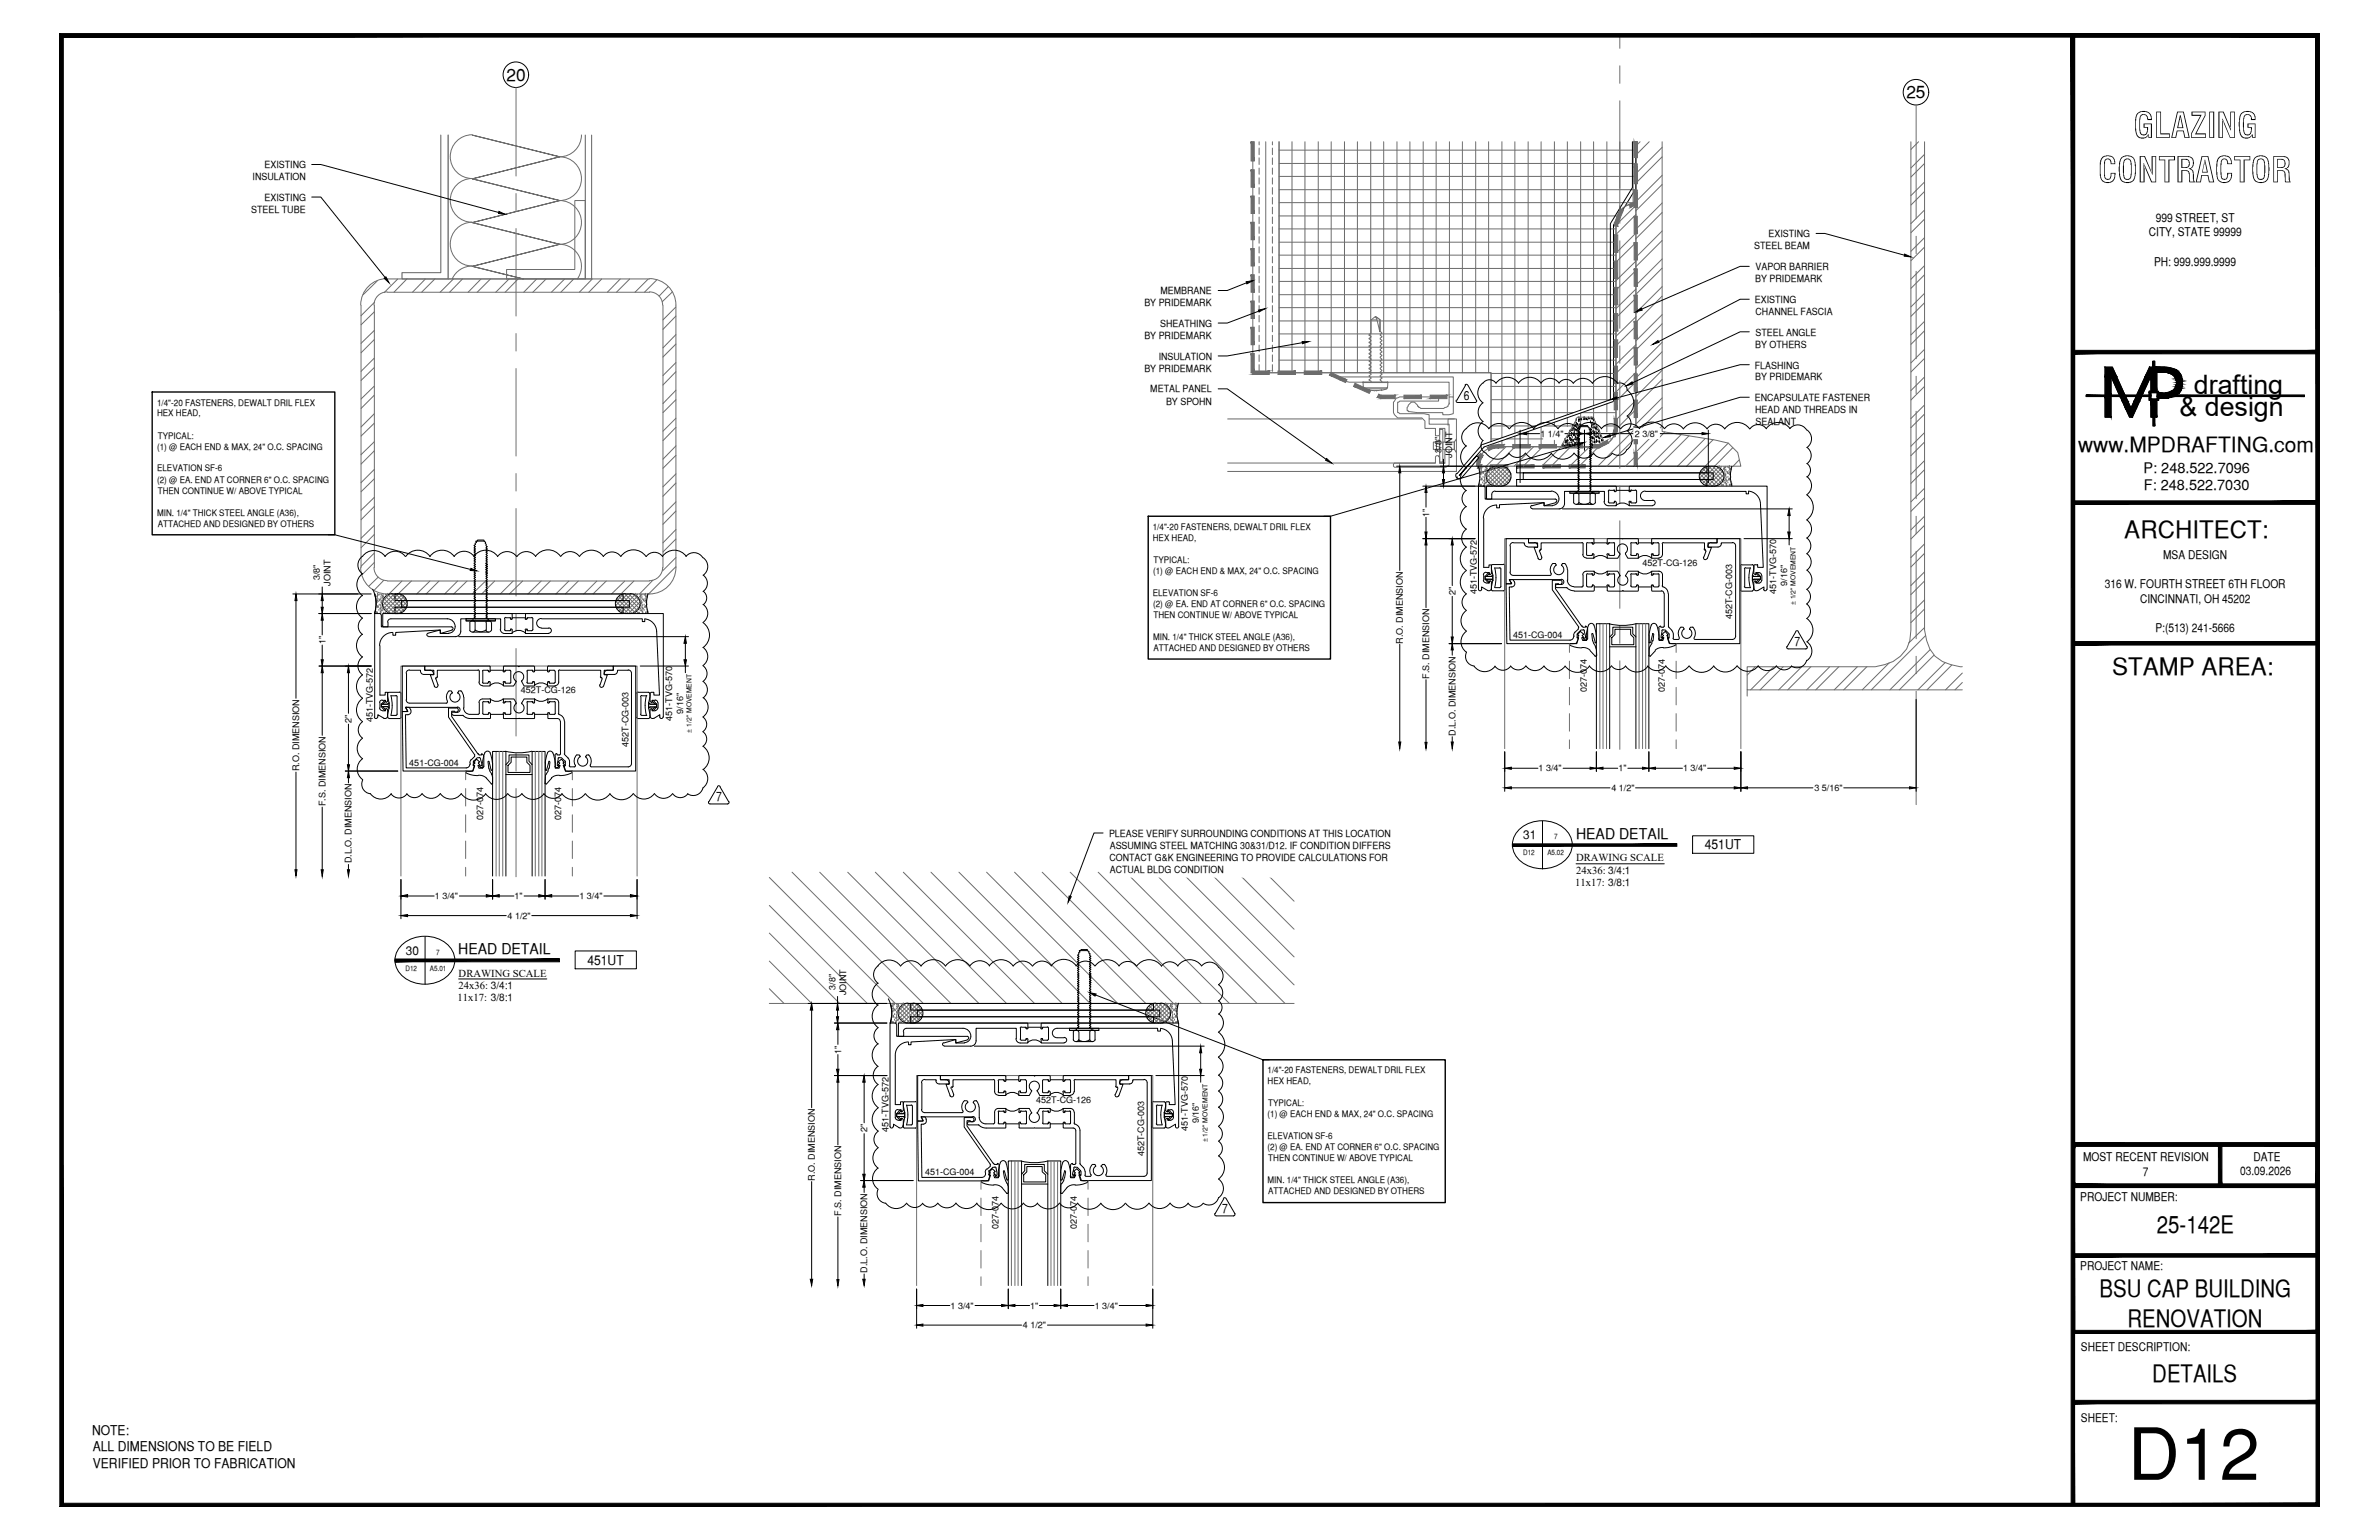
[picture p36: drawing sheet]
<svg xmlns="http://www.w3.org/2000/svg" width="432mm" height="279mm" viewBox="0 0 432 279" stroke-linecap="round" stroke-linejoin="round" font-family="sans-serif">
<defs><g id="words">
<text font-size="13.1" x="386.2" y="268.5">D12</text>
<g font-size="6.3">
<text x="387.2" y="25">GLAZING</text>
<text x="380.8" y="33.1">CONTRACTOR</text>
</g>
<g font-size="4.9">
<text x="398.2" y="71.5">drafting</text>
<text x="395.6" y="75.5">&amp; design</text>
</g>
<g font-size="4.4">
<text x="385.6" y="97.5">ARCHITECT:</text>
<text x="383.3" y="122.5">STAMP AREA:</text>
<text x="391.5" y="223.7">25-142E</text>
<text x="381.1" y="235.4">BSU CAP BUILDING</text>
<text x="386.1" y="240.7">RENOVATION</text>
<text x="390.7" y="250.7">DETAILS</text>
</g>
<text font-size="3.8" x="377.2" y="82">www.MPDRAFTING.com</text>
<g font-size="3.1">
<text x="91.9" y="14.7">20</text>
<text x="346" y="17.8">25</text>
</g>
<g font-size="2.7">
<text x="286.1" y="152.1">HEAD DETAIL</text>
<text x="83.2" y="173">HEAD DETAIL</text>
</g>
<g font-size="2.6">
<text x="389.1" y="85.8">P: 248.522.7096</text>
<text x="389.1" y="89">F: 248.522.7030</text>
</g>
<g font-size="2.4">
<text x="309.4" y="154.1">451UT</text>
<text x="106.6" y="175">451UT</text>
<text x="16.7" y="260.3">NOTE:</text>
<text x="16.8" y="263.3">ALL DIMENSIONS TO BE FIELD</text>
<text x="16.8" y="266.4">VERIFIED PRIOR TO FABRICATION</text>
</g>
<g font-size="2.3">
<text x="265.7" y="72.5">6</text>
<text x="325.7" y="117.2">7</text>
<text x="130" y="145.4">7</text>
<text x="221.8" y="220.1">7</text>
</g>
<g font-size="2.2">
<text x="391.3" y="40.2">999 STREET, ST</text>
<text x="390" y="42.9">CITY, STATE 99999</text>
<text x="391" y="48.2">PH: 999.999.9999</text>
<text x="392.6" y="101.3">MSA DESIGN</text>
<text x="382" y="106.7">316 W. FOURTH STREET 6TH FLOOR</text>
<text x="388.4" y="109.3">CINCINNATI, OH 45202</text>
<text x="391.2" y="114.7">P:(513) 241-5666</text>
<text x="276.5" y="152.3">31</text>
<text x="73.7" y="173.2">30</text>
<text x="378.1" y="210.6">MOST RECENT REVISION</text>
<text x="388.9" y="213.3">7</text>
<text x="406.6" y="213.2">03.09.2026</text>
<text x="409" y="210.6">DATE</text>
<text x="377.6" y="217.8">PROJECT NUMBER:</text>
<text x="377.6" y="230.4">PROJECT NAME:</text>
<text x="377.7" y="245.2">SHEET DESCRIPTION:</text>
<text x="377.7" y="257.9">SHEET:</text>
</g>
<g font-size="1.9">
<text x="285.9" y="160.7">11x17: 3/8:1</text>
<text x="286.1" y="156.3">DRAWING SCALE</text>
<text x="286.1" y="158.5">24x36: 3/4:1</text>
<text x="83.2" y="177.2">DRAWING SCALE</text>
<text x="83.2" y="179.4">24x36: 3/4:1</text>
<text x="83.1" y="181.5">11x17: 3/8:1</text>
</g>
<g font-size="1.8">
<text x="45.8" y="32.7">INSULATION</text>
<text x="48" y="30.5">EXISTING</text>
<text x="45.6" y="38.6">STEEL TUBE</text>
<text x="48" y="36.4">EXISTING</text>
<text x="318.4" y="45.2">STEEL BEAM</text>
<text x="321" y="43">EXISTING</text>
<text x="210.6" y="53.3">MEMBRANE</text>
<text x="318.6" y="51.2">BY PRIDEMARK</text>
<text x="318.6" y="49">VAPOR BARRIER</text>
<text x="207.7" y="55.5">BY PRIDEMARK</text>
<text x="210.6" y="59.3">SHEATHING</text>
<text x="318.5" y="54.9">EXISTING</text>
<text x="318.6" y="57.2">CHANNEL FASCIA</text>
<text x="207.7" y="61.5">BY PRIDEMARK</text>
<text x="210.3" y="65.3">INSULATION</text>
<text x="318.6" y="63.1">BY OTHERS</text>
<text x="318.6" y="60.9">STEEL ANGLE</text>
<text x="207.7" y="67.4">BY PRIDEMARK</text>
<text x="208.8" y="71.2">METAL PANEL</text>
<text x="318.5" y="66.9">FLASHING</text>
<text x="318.6" y="69">BY PRIDEMARK</text>
<text x="211.6" y="73.4">BY SPOHN</text>
<text x="318.5" y="72.7">ENCAPSULATE FASTENER</text>
<text x="318.6" y="74.9">HEAD AND THREADS IN</text>
<text x="318.6" y="77.2">SEALANT</text>
<text x="201.3" y="151.8">PLEASE VERIFY SURROUNDING CONDITIONS AT THIS LOCATION</text>
<text x="201.4" y="154">ASSUMING STEEL MATCHING 30&amp;31/D12. IF CONDITION DIFFERS</text>
<text x="201.4" y="156.2">CONTACT G&amp;K ENGINEERING TO PROVIDE CALCULATIONS FOR</text>
<text x="201.4" y="158.4">ACTUAL BLDG CONDITION</text>
</g>
<g font-size="1.6">
<text x="28.5" y="73.6">1/4&quot;-20 FASTENERS, DEWALT DRIL FLEX</text>
<text x="28.5" y="75.6">HEX HEAD,</text>
<text x="28.5" y="81.6">(1) @ EACH END &amp; MAX, 24&quot; O.C. SPACING</text>
<text x="28.6" y="79.6">TYPICAL:</text>
<text x="261.6" y="82.1" transform="rotate(-90 261.6 82.1)">3/8&quot;</text>
<text x="263.6" y="83.1" transform="rotate(-90 263.6 83.1)">JOINT</text>
<text x="279.6" y="79.2">1 1/4&quot;</text>
<text x="296.7" y="79.2">2 3/8&quot;</text>
<text x="28.5" y="85.5">ELEVATION SF-6</text>
<text x="28.5" y="87.6">(2) @ EA. END AT CORNER 6&quot; O.C. SPACING</text>
<text x="28.6" y="89.5">THEN CONTINUE W/ ABOVE TYPICAL</text>
<text x="28.5" y="93.5">MIN. 1/4&quot; THICK STEEL ANGLE (A36),</text>
<text x="28.6" y="95.6">ATTACHED AND DESIGNED BY OTHERS</text>
<text x="259.4" y="93.7" transform="rotate(-90 259.4 93.7)">1&quot;</text>
<text x="209.2" y="96.1">1/4&quot;-20 FASTENERS, DEWALT DRIL FLEX</text>
<text x="209.2" y="98.1">HEX HEAD,</text>
<text x="58" y="105.3" transform="rotate(-90 58 105.3)">3/8&quot;</text>
<text x="60" y="106.2" transform="rotate(-90 60 106.2)">JOINT</text>
<text x="209.3" y="104.1">(1) @ EACH END &amp; MAX, 24&quot; O.C. SPACING</text>
<text x="209.4" y="102.1">TYPICAL:</text>
<text x="264.2" y="107.9" transform="rotate(-90 264.2 107.9)">2&quot;</text>
<text x="268" y="107.8" transform="rotate(-90 268 107.8)">451-TVG-572</text>
<text x="298.1" y="102.6">452T-CG-126</text>
<text x="322.4" y="107.7" transform="rotate(-90 322.4 107.7)">451-TVG-570</text>
<text x="324.4" y="106.3" transform="rotate(-90 324.4 106.3)">9/16&quot;</text>
<text x="209.2" y="108.1">ELEVATION SF-6</text>
<text x="209.3" y="110.1">(2) @ EA. END AT CORNER 6&quot; O.C. SPACING</text>
<text x="209.4" y="112.1">THEN CONTINUE W/ ABOVE TYPICAL</text>
<text x="314.4" y="112.3" transform="rotate(-90 314.4 112.3)">452T-CG-003</text>
<text x="59.1" y="116.9" transform="rotate(-90 59.1 116.9)">1&quot;</text>
<text x="209.3" y="116.1">MIN. 1/4&quot; THICK STEEL ANGLE (A36),</text>
<text x="209.4" y="118.1">ATTACHED AND DESIGNED BY OTHERS</text>
<text x="254.6" y="116.8" transform="rotate(-90 254.6 116.8)">R.O. DIMENSION</text>
<text x="274.6" y="115.8">451-CG-004</text>
<text x="94.6" y="125.8">452T-CG-126</text>
<text x="259.4" y="123.1" transform="rotate(-90 259.4 123.1)">F.S. DIMENSION</text>
<text x="288" y="125.5" transform="rotate(-90 288 125.5)">027-074</text>
<text x="302.2" y="125.5" transform="rotate(-90 302.2 125.5)">027-074</text>
<text x="63.8" y="131.1" transform="rotate(-90 63.8 131.1)">2&quot;</text>
<text x="67.7" y="131" transform="rotate(-90 67.7 131)">451-TVG-572</text>
<text x="122" y="130.8" transform="rotate(-90 122 130.8)">451-TVG-570</text>
<text x="124" y="129.5" transform="rotate(-90 124 129.5)">9/16&quot;</text>
<text x="114" y="135.5" transform="rotate(-90 114 135.5)">452T-CG-003</text>
<text x="264.2" y="133.5" transform="rotate(-90 264.2 133.5)">D.L.O. DIMENSION</text>
<text x="54.3" y="139.9" transform="rotate(-90 54.3 139.9)">R.O. DIMENSION</text>
<text x="74.3" y="138.9">451-CG-004</text>
<text x="279.3" y="140">1 3/4&quot;</text>
<text x="292.5" y="143.5">4 1/2&quot;</text>
<text x="293.8" y="140">1&quot;</text>
<text x="305.5" y="140">1 3/4&quot;</text>
<text x="329.3" y="143.5">3 5/16&quot;</text>
<text x="59.1" y="146.3" transform="rotate(-90 59.1 146.3)">F.S. DIMENSION</text>
<text x="87.7" y="148.7" transform="rotate(-90 87.7 148.7)">027-074</text>
<text x="101.9" y="148.7" transform="rotate(-90 101.9 148.7)">027-074</text>
<text x="63.8" y="156.7" transform="rotate(-90 63.8 156.7)">D.L.O. DIMENSION</text>
<text x="78.9" y="163.1">1 3/4&quot;</text>
<text x="92.1" y="166.7">4 1/2&quot;</text>
<text x="93.4" y="163.1">1&quot;</text>
<text x="105.2" y="163.1">1 3/4&quot;</text>
<text x="151.6" y="179.6" transform="rotate(-90 151.6 179.6)">3/8&quot;</text>
<text x="153.6" y="180.5" transform="rotate(-90 153.6 180.5)">JOINT</text>
<text x="152.7" y="191.2" transform="rotate(-90 152.7 191.2)">1&quot;</text>
<text x="230.1" y="194.8">1/4&quot;-20 FASTENERS, DEWALT DRIL FLEX</text>
<text x="230.1" y="196.7">HEX HEAD,</text>
<text x="188.1" y="200.1">452T-CG-126</text>
<text x="217.6" y="203.8" transform="rotate(-90 217.6 203.8)">9/16&quot;</text>
<text x="230.1" y="202.7">(1) @ EACH END &amp; MAX, 24&quot; O.C. SPACING</text>
<text x="230.2" y="200.7">TYPICAL:</text>
<text x="157.4" y="205.4" transform="rotate(-90 157.4 205.4)">2&quot;</text>
<text x="161.3" y="205.3" transform="rotate(-90 161.3 205.3)">451-TVG-572</text>
<text x="207.6" y="209.8" transform="rotate(-90 207.6 209.8)">452T-CG-003</text>
<text x="215.6" y="205.2" transform="rotate(-90 215.6 205.2)">451-TVG-570</text>
<text x="230.1" y="206.7">ELEVATION SF-6</text>
<text x="230.1" y="208.7">(2) @ EA. END AT CORNER 6&quot; O.C. SPACING</text>
<text x="147.9" y="214.2" transform="rotate(-90 147.9 214.2)">R.O. DIMENSION</text>
<text x="167.9" y="213.2">451-CG-004</text>
<text x="230.1" y="214.7">MIN. 1/4&quot; THICK STEEL ANGLE (A36),</text>
<text x="230.2" y="210.7">THEN CONTINUE W/ ABOVE TYPICAL</text>
<text x="152.7" y="220.6" transform="rotate(-90 152.7 220.6)">F.S. DIMENSION</text>
<text x="230.2" y="216.7">ATTACHED AND DESIGNED BY OTHERS</text>
<text x="181.2" y="223" transform="rotate(-90 181.2 223)">027-074</text>
<text x="195.5" y="223" transform="rotate(-90 195.5 223)">027-074</text>
<text x="157.4" y="230.9" transform="rotate(-90 157.4 230.9)">D.L.O. DIMENSION</text>
<text x="172.5" y="237.4">1 3/4&quot;</text>
<text x="187" y="237.4">1&quot;</text>
<text x="198.7" y="237.4">1 3/4&quot;</text>
<text x="185.7" y="241">4 1/2&quot;</text>
</g>
<g font-size="1.3">
<text x="276.5" y="155.2">D12</text>
<text x="280.9" y="155.2">A5.02</text>
<text x="282.1" y="152.3">7</text>
<text x="79.2" y="173.2">7</text>
<text x="73.6" y="176.1">D12</text>
<text x="78" y="176.1">A5.01</text>
</g>
<g font-size="1.2">
<text x="325.9" y="109.8" transform="rotate(-90 325.9 109.8)">± 1/2&quot; MOVEMENT</text>
<text x="125.5" y="132.9" transform="rotate(-90 125.5 132.9)">± 1/2&quot; MOVEMENT</text>
<text x="219.1" y="207.3" transform="rotate(-90 219.1 207.3)">± 1/2&quot; MOVEMENT</text>
</g>
</g></defs>
<!-- layer: PDF16_Geometry -->
<path d="M81.3 24.5v26.1h24.9" fill="none" stroke="#7f7f7f" stroke-width=".19"/>
<path d="M80 24.5v25h-7v1.1h8.3v-26.1M106.2 24.5v26.1M107.4 24.5v26.1" fill="none" stroke="#d4d4d4" stroke-width=".18"/>
<!-- layer: GRID LINES -->
<g fill="none" stroke="#000" stroke-width=".18">
<circle cx="93.6" cy="13.6" r="2.32"/>
<circle cx="347.8" cy="16.7" r="2.32"/>
</g>
<g fill="none" stroke="#6c6c6c" stroke-width=".18">
<path d="M93.7 15.9v16M294 6.5v2.3M294 11.9v3.2M294 18.3v15.9M347.8 19.1v20.6M93.7 35.1v3.2M294 37.3v3.2M93.7 41.5v15.8M294 43.7v15.9M347.8 42.9v3.1M347.8 49.2v15.9M93.7 60.5v3.2"/>
<path d="M93.7 66.9v15.8M294 62.7v3.2M294 69.1v15.9M347.8 68.3v3.1M347.8 74.6v15.9M93.7 85.9v3.2M93.7 92.3v15.8M294 88.1v3.2M294 94.5v15.9M347.8 93.7v3.1M93.7 111.3v3.2M93.7 117.7v15.8"/>
<path d="M294 113.5v3.2M294 119.9v16.1M347.8 100v15.9M347.8 119.1v3.1M93.7 136.7v3.2M347.8 125.4v20.6M93.7 143.1v16"/>
</g>
<!-- layer: SURROUNDING CONDITIONS -->
<g fill="none" stroke="#6c6c6c" stroke-width=".18">
<path d="M80 24.5v25h-7v1.1h8.3v-26.1M85.7 24.4a4 4 0 0 0-4 4 4 4 0 0 0 4 4 4 4 0 0 0-4 4 4 4 0 0 0 4 3.9 4 4 0 0 0-4 4 4 4 0 0 0 4 4 4 4 0 0 0-3.6 2.3M85.7 32.4l15.9-4-15.9 4M101.6 36.4l-15.9-4 15.9 4M101.6 28.4l-15.9-3.9 15.9 3.9M104.3 36.4h1.9v14.2h-14.3v-1.7h12.4zM105.5 24.5a4 4 0 0 1-3.9 3.9 4 4 0 0 1 3.9 4 4 4 0 0 1-3.9 4 4 4 0 0 1 3.9 4 4 4 0 0 1-3.9 3.9 4 4 0 0 1 3.2 6.3M106.2 24.5v26.1h1.2v-26.1M227.4 25.7v42.2M228.5 25.7v.6M228.5 26.9v1.2M228.5 28.6v1.2"/>
<path d="M228.5 30.5v1.1M228.5 32.3v1.1M228.5 34v1.2M228.5 35.8v1.2M228.5 37.6v1.2M228.5 39.4v1.2M229.7 25.7v41.9M230.9 25.7v.6M230.9 26.9v1.2M230.9 28.6v1.2M230.9 30.5v1.1M230.9 32.3v1.1"/>
<path d="M230.9 34v1.2M230.9 35.8v1.2M230.9 37.6v1.2M230.9 39.4v1.2M232.2 39.2h61.4M232.2 36.8h64.7M232.2 34.4h64.7M232.2 32h64.7M232.2 29.7h64.7M232.2 27.2h64.7M234.5 25.7v41.9M236.9 25.7v41.9"/>
<path d="M239.3 25.7v41.9M241.6 25.7v41.9M244 25.7v41.9M246.4 25.7v41.9M248.8 25.7v41.9M251.1 25.7v41.9M253.6 25.7v41.9M255.9 25.7v41.9M258.3 25.7v41.9M260.7 25.7v41.9M263.1 25.7v41.9M265.4 25.7v41.9"/>
<path d="M267.8 25.7v41.9M270.2 25.7v41.9M272.6 25.7v53.7M275 25.7v52.9M277.4 25.7v52.1M279.7 25.7v51.2M282.1 25.7v50.4M284.5 25.7v49.5M286.9 25.7v48.7M289.2 25.7v47.8M291.7 25.7v47M294 25.7v12.7"/>
<path d="M296.4 25.7v11.3M296.6 25.7h.6M296.9 36.9a3.6 3.6 0 0 0-3.6 3.6M296.9 36.9v47.7h-28.7M296.9 37h.1M296.9 37.3l-3.6 3.5M296.9 38.9l-3.6 3.6M297.7 25.7l-.8 .8M299.3 25.7l-2.4 2.4M301.7 25.7v52.6l9.5 1.5 2.5 .6 1.7 1.7 .6 2.5h-19.1v-58.9v11.3M301.7 26.7l-4.8 4.8M301.7 31.8l-4.8 4.8"/>
<path d="M301.7 36.8l-4.8 4.8M301.7 28.4l-4.8 4.8M301.7 33.5l-4.8 4.7M301.7 38.5l-4.8 4.8M346.8 25.7v88.6a5.9 5.9 0 0 1-4.7 6.3l-1.7 .4h-23.3v4.2h39.1M348.2 25.7l-1.4 1.4M349.3 25.7v88.6l.4 1.9a5.6 5.6 0 0 0 4.4 4.4l2.1 .4M349.3 28l-2.5 2.5M349.3 33l-2.5 2.5M349.3 38.1l-2.5 2.5M349.3 29.7l-2.5 2.4M349.3 34.7l-2.5 2.5"/>
<path d="M349.3 39.8l-2.5 2.4M65.5 55.4v47.6M67.9 59.9l-2.4 2.4M67.9 56.6l-2.4 2.3M67.9 55.4v47.6M68 54.8l-2.5 2.5M68.5 51l-2.6 2.5M70.3 50.5a4.8 4.8 0 0 0-4.8 4.8M70.3 53a2.38 2.38 0 0 0-2.4 2.3M70.3 50.6h47.6M70.3 53h47.6M72.2 50.6l-2.5 2.5"/>
<path d="M73.9 50.6l-2.4 2.4M77.2 50.6l-2.3 2.4M78.9 50.6l-2.4 2.4M82.3 50.6l-2.4 2.4M83.9 50.6l-2.3 2.4M85.7 48.3l15.9-4-15.9 4M85.7 40.4l15.9-4-15.9 4M87.3 50.6l-2.3 2.4M89 50.6l-2.4 2.4M92.4 50.6l-2.4 2.4M94 50.6l-2.3 2.4M95 50.6l-9.3-2.3 9.3 2.3"/>
<path d="M97.4 50.6l-2.3 2.4M99.1 50.6l-2.4 2.4M101.6 44.3l-15.9-3.9 15.9 3.9M102.5 50.6l-2.4 2.4M104.1 50.6l-2.3 2.4M107.5 50.6l-2.3 2.4M109.2 50.6l-2.3 2.4M112.6 50.6l-2.4 2.4M114.3 50.6l-2.4 2.4M117.7 50.6l-2.4 2.4M117.9 50.5a4.8 4.8 0 0 1 4.8 4.8v47.7M117.9 53a2.38 2.38 0 0 1 2.4 2.3"/>
<path d="M119.2 50.8l-2.2 2.2M120.3 55.4v47.6M121.3 52l-1.7 1.7M122 53l-1.8 1.7M122.7 55.7l-2.4 2.3M122.7 57.3l-2.4 2.5M228.5 41.1v1.3M228.5 42.9v1.2M228.5 44.8v1.1M228.5 46.5v1.2M228.5 48.3v1.2M228.5 50.1v1.2"/>
<path d="M228.5 51.9v1.2M228.5 53.7v1.2M228.5 55.4v1.2M228.5 57.2v1.2M228.5 59.1v1.1M230.9 41.1v1.3M230.9 42.9v1.2M230.9 44.8v1.1M230.9 46.5v1.2M230.9 48.3v1.2M230.9 50.1v1.2M230.9 51.9v1.2"/>
<path d="M230.9 53.7v1.2M230.9 55.4v1.2M230.9 57.2v1.2M230.9 59.1v1.1M232.2 58.2h61.1M232.2 55.8h61.1M232.2 53.5h61.1M232.2 51.1h61.1M232.2 48.7h61.1M232.2 46.3h61.1M232.2 43.9h61.1M232.2 41.5h61.1"/>
<path d="M248.9 58h1l.5 2.2 .1-2.2M249.6 57.5l.8 .5M249.7 57.5l.2 .5M293.3 40.5v36.9a3.5 3.5 0 0 1-3.6 3.6M296.9 42.3l-3.6 3.6M296.9 47.4l-3.6 3.5M296.9 52.5l-3.6 3.5M296.9 57.5l-3.6 3.5M296.9 44l-3.6 3.6M296.9 49.1l-3.6 3.5M296.9 54.1l-3.6 3.6M296.9 59.2l-3.6 3.5"/>
<path d="M301.7 41.9l-4.8 4.8M301.7 47l-4.8 4.8M301.7 52l-4.8 4.8M301.7 57.1l-4.8 4.7M301.7 43.6l-4.8 4.8M301.7 48.6l-4.8 4.8M301.7 53.7l-4.8 4.8M301.7 58.7l-4.8 4.8M349.3 43.1l-2.5 2.5M349.3 48.2l-2.5 2.5M349.3 53.2l-2.5 2.5M349.3 58.3l-2.5 2.5"/>
<path d="M349.3 44.8l-2.5 2.5M349.3 49.8l-2.5 2.5M349.3 54.9l-2.5 2.5M67.9 65l-2.4 2.4M67.9 70l-2.4 2.4M67.9 75.1l-2.4 2.4M67.9 61.6l-2.4 2.4M67.9 66.7l-2.4 2.3M67.9 71.7l-2.4 2.4M67.9 76.8l-2.4 2.3M122.7 60.7l-2.4 2.4M122.7 65.8l-2.4 2.3"/>
<path d="M122.7 70.8l-2.4 2.4M122.7 75.9l-2.4 2.3M122.7 62.4l-2.4 2.4M122.7 67.4l-2.4 2.4M122.7 72.5l-2.4 2.4M122.7 77.5l-2.4 2.4M222.8 76h35.3M227.1 67.6h5.1v-41.9v41.9h38.4v12.5v-12.5h-43.2M228.5 60.8v1.2M228.5 62.6v1.2M228.5 64.4v1.2M228.5 66.2v1.2"/>
<path d="M230.9 60.8v1.2M230.9 62.6v1.2M230.9 64.4v1.2M230.9 66.2v1.2M232.2 65.3h61.1M232.2 63h61.1M232.2 60.6h61.1M247.4 69.4h4.5l-.1 1h-4.3zM247.4 69.3l-.1 .1M247.5 69.3h4.3M247.5 70.3l.1 .2M247.6 70.5l.9 .3"/>
<path d="M247.6 70.5h4.1M248.5 70.9h.1M248.6 70.8h.5M248.9 69.3v-.1l-.4-.2 .4-.4-.4-.3 .4-.4v-.1l-.4-.2v-.1l.4-.2v-.2l-.4-.2v-.1l.4-.2-.4-.4 .4-.3-.4-.4 .4-.2v-.2l-.4-.2v-.1l.4-.2-.4-.4 .4-.3-.4-.4 .4-.3v-.1l-.4-.2v-.2l.4-.2v-.1l-.4-.2 .4-.4-.4-.3 .4-.5-.4-.2v-.1l.4-.2v-2.5l.8-.6 .8 .6v2.1l.3 .3-.3 .3 .3 .3-.3 .3v.2l.3 .2-.3 .3 .3 .4-.3 .3 .3 .4-.3 .3v.2l.3 .2-.3 .3v.2l.3 .2-.3 .3 .3 .4-.3 .3 .3 .3-.3 .3v.2l.3 .2-.3 .3 .3 .4-.3 .3 .3 .3-.3 .3v.2l.3 .2-.3 .3 .3 .4v.1M249 70.8h.5M249.5 70.9h.3M249.8 70.8l.1 .1M250.2 70.8l-.3 .1M250.7 70.8h-.5M250.8 70.9h.1M251.7 70.5l-.9 .3M251.8 70.3l-.1 .2"/>
<path d="M251.8 69.3l.1 .1M255.6 73.5a.89 .89 0 0 1 .9-.5 .89 .89 0 0 1 .8 .7h.2v.2l.4 .2h4.2l.7-.4 .2-.4v-1.3h.8v3.1l-.8 .1h-1.1v-.3h-4.6l-1.7-.2v-.2h-.2v-.6zM259.4 76h4.6M261.3 77.9h.6v5.9h-.6zM262.8 77.2v-1.2h1.6v3.6M263 72v-2.7h-18.1l-1.7-.3-.2-.4h.2v-.2h20.6v3.6M264.4 79.6v2.5l-.4-.6v-1.3zM270.6 79.6h1.4M270.6 77.3h8.1M270.6 74.9h14.9M270.6 72.5h21.6M270.6 70.1h22.7"/>
<path d="M272.6 79.9v1.1M273.5 79.6h6.5M275 79.1v1.9M277.4 78.3v2.7M279.7 77.5v3.5M280.3 77.3h6.4M282.1 76.6v.8M282.1 79.9v1.1M284.5 75.8v1.6M284.5 79.9v1.1M284.9 79.6h.5M286.1 76.1l-2.8 5h5.4"/>
<path d="M286.6 75.6l-.2 .1-.4 .4M286.6 75.7h2.2M286.9 74.9v2.1M287 74.9h6.3M288.8 75.6l.2 .1 .3 .4M289.2 74.1v1.6M289.4 76.1l1.7 3.9M291.1 77.3h2.2M291.7 73.3v5.1M292.2 79.6h.3M296.9 64.2l-3.6 3.6h-22.7M296.9 62.5l-3.6 3.6"/>
<path d="M296.9 67.6l-3.6 3.5M296.9 72.6l-3.6 3.6M296.9 77.7l-6.9 6.9M296.9 69.3l-3.6 3.5h-.4M296.9 74.3l-3.6 3.6M296.9 79.4l-5.2 5.2M301.7 77.3l-4.8 4.7M301.7 62.1l-4.8 4.8M301.7 67.2l-4.8 4.7M301.7 72.2l-4.8 4.8M301.7 63.8l-4.8 4.8M301.7 68.8l-4.8 4.8"/>
<path d="M301.7 73.9l-4.8 4.8M302.2 78.4l-5.3 5.3M305.1 78.9l-5.7 5.7M306.6 79.1l-5.5 5.5M309.5 79.6l-5 5M311 79.8l-4.9 4.8M349.3 63.4l-2.5 2.4M349.3 68.4l-2.5 2.5M349.3 73.5l-2.5 2.4M349.3 78.5l-2.5 2.5M349.3 60l-2.5 2.5M349.3 65l-2.5 2.5"/>
<path d="M349.3 70.1l-2.5 2.5M349.3 75.1l-2.5 2.5M67.9 80.1l-2.4 2.4M67.9 85.2l-2.4 2.4M67.9 90.2l-2.4 2.4M67.9 95.3l-2.4 2.4M67.9 81.8l-2.4 2.4M67.9 86.9l-2.4 2.3M67.9 91.9l-2.4 2.4M67.9 97l-2.4 2.4M122.7 80.9l-2.4 2.4M122.7 86l-2.4 2.3"/>
<path d="M122.7 91.1l-2.4 2.3M122.7 96.1l-2.4 2.4M122.7 82.6l-2.4 2.4M122.7 87.6l-2.4 2.4M122.7 92.7l-2.4 2.4M122.7 97.8l-2.4 2.3M222.8 85.5h41.6M222.8 84h37.7M260.2 80.2h.5v1.3h-.5zM260.7 80l.4-.2v.2h.2v1.9h-.4v-.2h-.2zM261.9 80.2h2.1v1.3h-2.1zM262.3 80.2v-2.5h-1v1.2l-.2 .2h-.6v-1.4h-1.9v-1.3l-.2-.2a.6 .6 0 0 0-.7-.4h-4l-.2-.2a1.24 1.24 0 0 1-.6-1.1v-1.5l.6-.8 .6-.2h2.6v.2h.4v-.2h2.3l1.7 .2v.6h-7l-.4 .2v1.9l.4 .2h4.3l1 .1v1.8h3.6v3.2"/>
<path d="M262.3 81.5v2.5h-1v-1.1h-.2v-.2h-.4l-.2 .2v1.1h-7.4a.48 .48 0 0 0 0 .8h9.3l.6-.4v-2.9M264.4 82.1v3.4h-1.6M269.9 86.7l1.4 1.4M269.9 81.2l.4 .5M270.1 85.5l2.6 2.6M270.4 85.1l2.9 2.9M270.6 81.2l1.2-.2a3.6 3.6 0 0 0-3.6 3.6M270.6 80.6v.6M270.8 84.8l2.9 2.9M271.1 84.7l-1.2 1.2M271.4 84.6l2.7 2.6M271.8 81l18 .1"/>
<path d="M271.9 84.6l-2.1 2.1M272.2 84.6l2.1 2.1M272.7 84.6l-2.7 2.6M272.9 84.6l1.4 1.4-2.3 2.2-2.1-2.2M273.2 84.8l-2.9 2.8M273.4 81l-3.7 3.6M273.7 85l-2.9 2.9M274 85.5l-2.7 2.6M274.3 86.7l-1.5 1.4M275 81l-3.5 3.6M278.4 81l-3.6 3.6M280 81l-3.5 3.6"/>
<path d="M283.4 81l-3.6 3.6M285.1 81l-3.5 3.6M288.5 81.1l-3.6 3.5M290.1 81.1l-3.5 3.5M296.9 82.7l-1.9 1.9M296.9 84.4l-.2 .2M308.7 85.5l2.8 2.6M309.1 85l2.9 2.9M309.6 84.8l2.8 2.8M309.8 84.6l-1.3 1.4 2.3 2.2 2.1-2.2M310.1 84.6l2.6 2.6M310.6 84.6l-2.1 2.1"/>
<path d="M310.8 84.6l2.1 2.1M311.3 84.6l-2.6 2.6M311.7 84.7l1.2 1.2M311.9 84.8l-2.8 2.9M312.4 85.1l-3 2.9M312.7 85.5l-2.7 2.6-1.5-1.4M312.9 86.7l-1.4 1.4M313.7 80.4l-4.2 4.2M314.5 81.2l-3.3 3.4M315.7 83.4l-1.1 1.2M349.3 83.6l-2.5 2.4M349.3 88.6l-2.5 2.5"/>
<path d="M349.3 93.7l-2.5 2.4M349.3 98.7l-2.5 2.5M349.3 80.2l-2.5 2.5M349.3 85.2l-2.5 2.5M349.3 90.3l-2.5 2.5M349.3 95.3l-2.5 2.5M65.5 103a4.8 4.8 0 0 0 4.8 4.8M67.9 103a2.38 2.38 0 0 0 2.4 2.3M67.9 100.3l-2.4 2.4M67.9 102l-2.2 2.3M68.6 104.7l-1.7 1.7M69.5 109.9l1.4 1.4"/>
<path d="M69.7 105.3l-1.8 1.8M69.7 108.6l2.7 2.7M70 108.3l3 2.8M70.3 107.8h47.6M70.3 105.4h47.6M70.5 107.9l2.9 3M70.7 107.8l-1.2 1.2M71.1 107.8l2.6 2.6M71.6 107.8l-2.1 2.1M71.8 107.8l2.1 2.1-1.4 1.4M72.3 107.8l-2.6 2.6M72.6 107.8l1.3 1.4-2.2 2.1-2.2-2.1"/>
<path d="M72.9 107.9l-2.9 2.9M73 105.4l-2.4 2.4M73.3 108.2l-2.9 2.9M73.7 108.6l-2.7 2.7M74.7 105.4l-2.4 2.4M78 105.4l-2.4 2.4M79.7 105.4l-2.4 2.4M83.1 105.4l-2.4 2.4M84.8 105.4l-2.4 2.4M88.1 105.4l-2.4 2.4M89.8 105.4l-2.4 2.4M93.2 105.4l-2.4 2.4"/>
<path d="M94.9 105.4l-2.4 2.4M98.2 105.4l-2.4 2.4M99.9 105.4l-2.4 2.4M103.3 105.4l-2.4 2.4M105 105.4l-2.4 2.4M108.3 105.4l-2.3 2.4M110 105.4l-2.4 2.4M112 108.6l2.7 2.7M112.3 108.2l3 2.9M112.8 107.9l2.9 2.9M113.1 107.8l-1.3 1.4 2.2 2.1 2.2-2.1M113.4 105.4l-2.4 2.4"/>
<path d="M113.4 107.8l2.6 2.6M113.9 107.8l-2.1 2.1 1.5 1.4 2.7-2.7M114.1 107.8l2.1 2.1M114.6 107.8l-2.6 2.6M114.9 107.8l1.2 1.2M115.1 105.4l-2.4 2.4M115.2 107.9l-2.9 3M115.6 108.3l-2.9 2.8M116.2 109.9l-1.4 1.4M118.5 105.3l-2.4 2.5M120.3 103a2.38 2.38 0 0 1-2.4 2.3M122.7 101.2l-2.4 2.4"/>
<path d="M122.7 102.8l-5 5M122.7 103a4.8 4.8 0 0 1-4.8 4.8M349.3 103.8l-2.5 2.4M349.3 108.8l-2.5 2.5M349.3 113.9l-2.9 2.8M349.3 100.4l-2.5 2.5M349.3 105.4l-2.5 2.5M349.3 110.5l-2.5 2.5M349.5 115.3l-9.8 9.9M350.3 117.9l-7.3 7.3M351 118.9l-6.3 6.3M317.1 125.2v1.1"/>
<path d="M318.6 121l-1.5 1.5M321.9 121l-4.1 4.2M323.7 121l-4.2 4.2M327 121l-4.2 4.2M328.7 121l-4.2 4.2M332.1 121l-4.2 4.2M333.8 121l-4.2 4.2M337.1 121l-4.2 4.2M338.8 121l-4.2 4.2M342.9 120.3l-4.9 4.9M353.1 120.2l-5 5M354.3 120.6l-4.5 4.6"/>
<path d="M356.2 122.1l-3.1 3.1M356.2 123.8l-1.4 1.4M139.6 159.2l22.9 22.9M143.8 158.2l23.8 23.9M148.8 158.2l23.8 23.9M153.9 158.2l23.8 23.9M158.9 158.2l23.8 23.9M164 158.2l23.8 23.9M169 158.2l23.8 23.9M174.1 158.2l23.8 23.9M179.1 158.2l23.8 23.9M184.1 158.2l23.9 23.9"/>
<path d="M189.2 158.2l23.8 23.9M194.2 158.2l23.9 23.9M199.3 158.2l23.8 23.9M204.3 158.2l23.9 23.9M209.4 158.2l23.8 23.9M214.4 158.2l20.5 20.5M219.5 158.2l15.4 15.4M224.5 158.2l10.4 10.4M229.6 158.2l5.3 5.3M234.6 158.2l.3 .3M139.6 164.3l17.8 17.8M139.6 169.3l12.8 12.8"/>
<path d="M139.6 174.4l7.7 7.7M139.6 179.4l2.7 2.7M139.6 182.1h95.3M163.1 184.2l1.4 1.4M163.3 182.9l2.7 2.7 1.5-1.5M163.6 182.6l3 2.8M164.1 182.2l2.8 3M164.3 182.1l-1.2 1.3M164.7 182.1l2.6 2.6M165.2 182.1l-2.1 2M165.4 182.1l2 2.1M165.9 182.1l-2.6 2.6"/>
<path d="M166.2 182.1l1.2 1.4-2.2 2.1-2.1-2.1M166.4 182.2l-2.8 2.9M166.9 182.5l-2.9 2.9M167.3 182.9l-2.8 2.7M208 184.1l1.5 1.5M208.3 182.9l2.7 2.7M208.6 182.5l2.9 2.9M209 182.2l3 2.9M209.4 182.1l-1.3 1.4 2.1 2.1 2.3-2.1M209.7 182.1l2.6 2.6M210.2 182.1l-2.2 2.1M210.4 182.1l2.1 2"/>
<path d="M210.9 182.1l-2.7 2.6M211.2 182.1l1.2 1.3M211.5 182.2l-3 3M211.9 182.6l-2.9 2.8M212.2 182.9l-2.7 2.7M212.5 184.2l-1.4 1.4"/>
</g>
<!-- layer: NOTES -->
<g fill="#fff" stroke="#fff" stroke-width=".18">
<path d="M45.3 28.5v4.9l10.8-4.9zM45.3 33.4l10.8-4.9v4.9z"/>
<path d="M38.5 34.5v4.8l17.6-4.8zM38.5 39.3l17.6-4.8v4.8z"/>
<path d="M317.8 41v4.9l11.3-4.9zM317.8 45.9l11.3-4.9v4.9z"/>
<path d="M318 47v4.8l17.7-4.8zM318 51.8l17.7-4.8v4.8z"/>
<path d="M318 58.9v4.9l17.7-4.9zM318 63.8l17.7-4.9v4.9z"/>
<path d="M318 64.8v4.9l17.7-4.9zM318 69.7l17.7-4.9v4.9z"/>
<path d="M318 53v4.8l17.7-4.8zM318 57.8l17.7-4.8v4.8z"/>
<path d="M202.9 69.2v4.9l17.6-4.9zM202.9 74.1l17.6-4.9v4.9z"/>
<path d="M202.9 63.3v4.8l17.6-4.8zM202.9 68.1l17.6-4.8v4.8z"/>
<path d="M202.9 57.3v4.9l17.6-4.9zM202.9 62.2l17.6-4.9v4.9z"/>
<path d="M202.9 51.4v4.8l17.6-4.8zM202.9 56.2l17.6-4.8v4.8z"/>
<path d="M200.8 149.8v9.3l53.3-9.3zM200.8 159.1l53.3-9.3v9.3z"/>
<path d="M318 70.7v7.2l22-7.2zM318 77.9l22-7.2v7.2z"/>
</g>
<g fill="#000" stroke="#000" stroke-width=".18">
<path d="M90.6 38.4l1 .5-1.1-.2zM69.7 50.5l.3-.3 .6 1.1zM226.2 51.1l1.2-.2-1.1 .6zM228.4 56.3l1.2-.3-1.1 .6zM296.9 56.6l1-.7 .2 .4zM345.7 46.1l1.1 .5-1.2-.1zM236.3 62h1.3l-1.2 .4zM291.1 79.4l1.1-.5 .1 .3zM292.3 72.5l1.1-.5 .1 .4zM295.2 70l1-.7 .2 .4zM300 62.5l.9-.7 .2 .3zM240.8 83.2l.9 .8-1.1-.5z"/>
<path d="M286.4 80.4l1.2-.1-1.1 .5zM85.5 103.1l1.1 .5-1.3-.1zM194.1 162.6l.3 .1-.5 1zM197.7 180.1l1.2 .2-.1 .4z"/>
</g>
<g fill="none" stroke="#000" stroke-width=".18">
<path d="M56.6 29.8h1.6l32.3 8.7M56.6 35.8h1.6l11.7 14.6M226.3 51.3l-3.5 1.4h-1.7M228.5 56.5l-5.7 2.1h-1.7M317.5 48.3h-1.7l-17.8 7.8M317.5 54.3h-1.7l-14.7 7.7M329.6 42.4h1.6l14.4 3.9M221.1 70.5h1.7l17.9 12.8M236.4 62.2l-13.6 2.4h-1.7M317.5 60.2h-1.7l-19.5 9.3M317.5 66.2h-1.7l-22.4 6M317.5 72.1h-1.7l-23.6 7"/>
<path d="M59.6 97h1.2l24.6 6.3M286.4 80.6l-44.9 13.1h-1.2M200.2 151.1h-1.6l-4.4 11.5M307.2 151.6h11.1v3.2h-11.1zM104.4 172.5h11.1v3.3h-11.1zM198.9 180.5l30.3 11.8h1.2"/>
</g>
<!-- layer: SYMBOLS -->
<g fill="#000" stroke="#000" stroke-width=".18">
<path d="M274.5 153.1v.4l29.9-.4zM274.5 153.5l29.9-.4v.4z"/>
<path d="M71.7 174v.5l29.8-.5zM71.7 174.5l29.8-.5v.5z"/>
</g>
<path d="M275.8 150.5a6.3 6.3 0 0 1 8.8 .6 3.9 3.9 0 0 1-1.9 5.9 6 6 0 0 1-7.8-2.2 3.7 3.7 0 0 1 .9-4.3zM280 149v8.7M73 171.4a6.3 6.3 0 0 1 8.8 .6 3.9 3.9 0 0 1-1.9 6 6 6 0 0 1-7.9-2.3 3.7 3.7 0 0 1 1-4.3zM77.2 169.9v8.7" fill="none" stroke="#000" stroke-width=".18"/>
<!-- layer: MEDIUM_2 -->
<path d="M275.3 84.6h34.5v1.2h-34.5zM275.3 87h34.5v1.2h-34.5zM276.5 85.8h34.5v1.2h-34.5zM71.7 107.8h41.4v1.2h-41.4zM71.7 110.2h41.4v1.1h-41.4zM72.9 109h41.3v1.2h-41.3zM286.1 156.7h16M83.2 177.6h16.1M165.3 182.1h44.1v1.2h-44.1zM165.3 184.5h44.1v1.1h-44.1zM166.5 183.3h44v1.2h-44z" fill="none" stroke="#000" stroke-width=".18"/>
<!-- layer: MEDIUM_1 -->
<g fill="none" stroke="#000" stroke-width=".18">
<path d="M268.3 84.6l.3 1.8-.3 1.8M272.4 84.6a1.81 1.81 0 0 1 1.9 1.8 1.81 1.81 0 0 1-1.9 1.8M272.5 84.6a2.11 2.11 0 0 0-2.7 1.3 1.81 1.81 0 0 0 1.8 2.3h.9M310.2 84.6a1.81 1.81 0 0 0-1.8 1.8 1.81 1.81 0 0 0 1.8 1.8M310.3 88.2h.8M310.3 84.6h.8M311.1 84.6a1.81 1.81 0 0 1 1.8 1.8 1.81 1.81 0 0 1-1.8 1.8M314.4 84.6l-.3 1.8 .3 1.8M68 107.7l.3 1.8-.3 1.8M71.2 107.7a1.81 1.81 0 0 0-1.8 1.8 1.81 1.81 0 0 0 1.8 1.8M71.2 111.3h.9M71.2 107.8h.9"/>
<path d="M72.1 107.7a1.81 1.81 0 0 1 1.8 1.8 1.81 1.81 0 0 1-1.8 1.8M113.5 107.7a1.81 1.81 0 0 0-1.8 1.8 1.81 1.81 0 0 0 1.8 1.8M113.5 111.3h.9M113.5 107.8h.9M114.4 107.7a1.81 1.81 0 0 1 1.8 1.8 1.81 1.81 0 0 1-1.8 1.8M117.6 107.7l-.3 1.8 .3 1.8M292.2 115.6l.5-.6v-1.2h3.7v1.2l.5 .6M292.2 117.3h4.7M293.1 114.2h2.9v.9l.5 .6v1.3h-4v-1.3l.6-.6zM91.8 138.7l.6-.6v-1.1h3.6v1.1l.6 .6M92.8 137.4h2.8v.9l.6 .6v1.2h-4v-1.2l.6-.6zM91.8 140.5h4.8"/>
<path d="M161.6 182l.3 1.8-.3 1.8M164.8 182a1.81 1.81 0 0 0-1.8 1.8 1.81 1.81 0 0 0 1.8 1.8M164.8 182.1h.9M165.7 182a1.81 1.81 0 0 1 1.8 1.8 1.81 1.81 0 0 1-1.8 1.8h-.9M209.8 182a1.81 1.81 0 0 0-1.8 1.8 1.81 1.81 0 0 0 1.8 1.8M209.8 182.1h.9M210.7 182a1.81 1.81 0 0 1 1.8 1.8 1.81 1.81 0 0 1-1.8 1.8h-.9M213.9 182l-.3 1.8 .3 1.8M185.4 213l.6-.6v-1.1h3.5v1.1l.7 .6M185.4 214.8h4.8M186.4 211.6h2.8v1l.6 .6v1.2h-4v-1.2l.6-.6z"/>
</g>
<!-- layer: LIGHT_2 -->
<g fill="none" stroke="#6c6c6c" stroke-width=".18">
<path d="M268.4 88h.1M268.5 84.8h.1M268.5 87.8h.1M268.5 85.3h.1M268.5 87.5h.1M268.5 85.1h.1M268.6 86.6h.1M268.6 85.2h.1M268.6 88h.1M268.7 86.1h.1M268.7 88.1h.1M268.7 85.9h.1"/>
<path d="M268.7 85.6h.1M268.8 87.1h.1M268.8 88h.1M268.8 86.2h.1M268.8 85.2h.1M268.9 85.2h.1M268.9 85h.1M268.9 84.6h.1M268.9 88.1h.1M268.9 84.7h.1M268.9 85.9h.1M268.9 86.9h.1"/>
<path d="M268.9 85.5h.1M269 84.9h.1M269 86h.1M269 87.1h.1M269 87h.1M269.1 87.6h.1M269.2 86.6h.1M269.2 85.7h.1M269.2 84.8h.1M269.2 85.9h.1M269.3 85.9h.1M269.3 87.3h.1"/>
<path d="M269.4 88.1h.1M269.4 87.9h.1M269.4 87.4h.1M269.4 85.6h.1M269.4 86.7h.1M269.4 87.8h.1M269.5 86.2h.1M269.5 87.1h.1M269.5 88.1h.1M269.5 87.2h.1M269.5 86.9h.1M269.6 85.3h.1"/>
<path d="M269.6 86.4h.1M269.6 84.8h.1M269.6 87.6h.1M269.6 86.2h.1M269.6 86h.1M269.6 87.7h.1M269.7 85.5h.1M269.7 85.3h.1M269.7 85h.1M269.8 87.6h.1M269.8 86.1h.1M269.8 85h.1"/>
<path d="M269.8 87.2h.1M269.9 85.7h.1M269.9 84.8h.1M269.9 85.2h.1M269.9 87.4h.1M269.9 88.1h.1M270.2 88.1h.1M270.3 87.7h.1M270.3 84.8h.1M270.3 88.1h.1M270.6 84.8h.1M270.7 84.8h.1"/>
<path d="M270.7 84.6h.1M270.9 88.1h.1M311.9 88.1h.1M312 84.8h.1M312 84.6h.1M312.2 84.8h.1M312.4 87.7h.1M312.4 84.8h.1M312.4 88.1h.1M312.6 88.1h.1M312.8 88.1h.1M312.9 85.2h.1"/>
<path d="M312.9 87.4h.1M312.9 85.7h.1M312.9 87.6h.1M312.9 84.8h.1M313 85h.1M313 86.1h.1M313 87.2h.1M313.1 85.5h.1M313.1 85.3h.1M313.1 86h.1M313.1 87.7h.1M313.2 86.4h.1"/>
<path d="M313.2 86.2h.1M313.2 84.8h.1M313.2 87.6h.1M313.2 87.1h.1M313.2 85.3h.1M313.2 86.9h.1M313.3 88.1h.1M313.3 87.4h.1M313.3 87.2h.1M313.3 85.6h.1M313.3 86.7h.1M313.3 87.8h.1"/>
<path d="M313.4 87.9h.1M313.4 88.1h.1M313.5 85.9h.1M313.5 87.3h.1M313.6 85.7h.1M313.6 84.8h.1M313.6 85.9h.1M313.6 86.6h.1M313.6 87.6h.1M313.8 84.9h.1M313.8 86h.1M313.8 87.1h.1"/>
<path d="M313.8 85.5h.1M313.8 87h.1M313.9 84.6h.1M313.9 84.7h.1M313.9 85.9h.1M313.9 86.9h.1M313.9 88.1h.1M313.9 87.1h.1M313.9 88h.1M313.9 86.2h.1M313.9 85.2h.1M313.9 85h.1"/>
<path d="M314 85.6h.1M314.1 86.1h.1M314.1 85.9h.1M314.1 86.6h.1M314.1 85.2h.1M314.1 88.1h.1M314.2 85.3h.1M314.2 87.5h.1M314.2 85.1h.1M314.2 88h.1M314.3 84.8h.1M314.3 88h.1"/>
<path d="M314.3 87.8h.1M68.1 111.2h.1M68.1 107.9h.1M68.1 111h.1M68.2 108.5h.1M68.2 110.7h.1M68.2 108.3h.1M68.3 109.7h.1M68.3 108.3h.1M68.3 111.1h.1M68.3 109.3h.1M68.3 111.2h.1"/>
<path d="M68.4 109.1h.1M68.4 108.8h.1M68.5 110.2h.1M68.5 111.2h.1M68.5 109.3h.1M68.5 108.3h.1M68.5 108.4h.1M68.5 108.1h.1M68.5 107.8h.1M68.5 109h.1M68.5 110.1h.1M68.5 111.3h.1"/>
<path d="M68.6 107.9h.1M68.6 108.7h.1M68.6 110h.1M68.6 108h.1M68.6 109.2h.1M68.6 110.2h.1M68.6 110.1h.1M68.8 110.7h.1M68.8 109.8h.1M68.8 108.8h.1M68.8 107.9h.1M68.9 109h.1"/>
<path d="M69 109h.1M69 110.5h.1M69 111.3h.1M69 111.1h.1M69.1 110.6h.1M69.1 108.8h.1M69.1 109.9h.1M69.1 111h.1M69.2 109.3h.1M69.2 110.3h.1M69.2 111.3h.1M69.2 108.4h.1"/>
<path d="M69.2 110.4h.1M69.2 110h.1M69.2 107.9h.1M69.2 109.6h.1M69.2 108h.1M69.2 110.8h.1M69.3 109.4h.1M69.3 109.1h.1M69.3 110.9h.1M69.3 108.6h.1M69.4 108.5h.1M69.4 108.1h.1"/>
<path d="M69.5 110.8h.1M69.5 109.3h.1M69.5 108.2h.1M69.5 110.4h.1M69.5 108.9h.1M69.5 107.9h.1M69.5 108.3h.1M69.5 110.6h.1M69.6 108.3h.1M69.6 111.3h.1M69.8 111.3h.1M70 110.9h.1"/>
<path d="M70 107.9h.1M70 111.3h.1M70.2 108h.1M70.4 108h.1M70.4 107.8h.1M70.5 111.3h.1M115.2 111.3h.1M115.3 108h.1M115.3 107.8h.1M115.5 108h.1M115.7 110.9h.1M115.7 107.9h.1"/>
<path d="M115.7 111.3h.1M115.9 111.3h.1M116.1 111.3h.1M116.1 108.3h.1M116.1 110.6h.1M116.2 108.9h.1M116.2 110.8h.1M116.2 107.9h.1M116.3 108.1h.1M116.3 109.3h.1M116.3 108.2h.1M116.3 110.4h.1"/>
<path d="M116.3 108.6h.1M116.3 108.5h.1M116.4 109.1h.1M116.4 110.9h.1M116.5 109.6h.1M116.5 109.4h.1M116.5 108h.1M116.5 110.8h.1M116.5 109.3h.1M116.5 110.3h.1M116.5 108.4h.1M116.5 110h.1"/>
<path d="M116.5 107.9h.1M116.6 111.3h.1M116.6 110.6h.1M116.6 110.4h.1M116.6 108.8h.1M116.6 109.9h.1M116.6 111h.1M116.6 111.1h.1M116.7 111.3h.1M116.8 109h.1M116.8 110.5h.1M116.8 108.8h.1"/>
<path d="M116.9 109.8h.1M116.9 110.7h.1M116.9 107.9h.1M117 108h.1M117 109.2h.1M117 110.2h.1M117.1 108.7h.1M117.1 110.1h.1M117.2 107.8h.1M117.2 107.9h.1M117.2 109h.1M117.2 110.1h.1"/>
<path d="M117.2 111.3h.1M117.2 110h.1M117.2 110.2h.1M117.2 111.2h.1M117.2 109.3h.1M117.2 108.4h.1M117.2 108.3h.1M117.2 108.1h.1M117.3 108.8h.1M117.3 109.3h.1M117.3 109.1h.1M117.4 109.7h.1"/>
<path d="M117.4 108.3h.1M117.4 111.2h.1M117.5 108.5h.1M117.5 110.7h.1M117.5 108.3h.1M117.5 111.1h.1M117.5 107.9h.1M117.6 111.2h.1M117.6 111h.1M161.7 185.5h.1M161.7 185.3h.1M161.7 182.2h.1"/>
<path d="M161.8 182.8h.1M161.8 185h.1M161.8 182.6h.1M161.8 185.4h.1M161.9 184h.1M161.9 182.6h.1M161.9 185.5h.1M161.9 183.6h.1M161.9 183.4h.1M162 183.1h.1M162.1 184.6h.1M162.1 185.5h.1"/>
<path d="M162.1 183.6h.1M162.1 182.7h.1M162.1 182.6h.1M162.1 182.4h.1M162.1 182.1h.1M162.1 182.2h.1M162.1 183.3h.1M162.1 184.4h.1M162.1 184.3h.1M162.2 183h.1M162.2 184.5h.1M162.2 182.4h.1"/>
<path d="M162.2 183.5h.1M162.2 184.6h.1M162.4 184.1h.1M162.4 185.1h.1M162.4 183.2h.1M162.4 182.2h.1M162.4 183.3h.1M162.5 183.4h.1M162.5 184.8h.1M162.6 185.6h.1M162.6 185.4h.1M162.7 185.5h.1"/>
<path d="M162.7 184.8h.1M162.7 184.7h.1M162.7 183.1h.1M162.7 184.1h.1M162.7 185.3h.1M162.8 183.7h.1M162.8 184.6h.1M162.8 182.7h.1M162.8 184.4h.1M162.8 182.2h.1M162.8 183.9h.1M162.8 182.3h.1"/>
<path d="M162.8 185.1h.1M162.9 183.4h.1M162.9 185.2h.1M162.9 182.9h.1M162.9 182.8h.1M163 182.4h.1M163 183.6h.1M163 182.5h.1M163 184.7h.1M163.1 183.2h.1M163.1 185.1h.1M163.1 182.3h.1"/>
<path d="M163.1 182.6h.1M163.1 184.8h.1M163.2 185.5h.1M163.4 185.5h.1M163.6 185.2h.1M163.6 182.2h.1M163.6 185.5h.1M163.8 182.3h.1M164 182.3h.1M164 182.1h.1M164.1 185.5h.1M211.5 185.5h.1"/>
<path d="M211.6 182.3h.1M211.6 182.1h.1M211.8 182.3h.1M212 185.2h.1M212 182.2h.1M212 185.5h.1M212.2 185.5h.1M212.3 185.5h.1M212.4 182.6h.1M212.4 184.8h.1M212.5 183.2h.1M212.5 185.1h.1"/>
<path d="M212.5 182.3h.1M212.5 182.4h.1M212.5 183.6h.1M212.5 182.5h.1M212.5 184.7h.1M212.6 182.9h.1M212.6 182.8h.1M212.7 183.4h.1M212.7 185.2h.1M212.7 183.9h.1M212.7 183.7h.1M212.7 182.3h.1"/>
<path d="M212.7 185.1h.1M212.8 183.7h.1M212.8 184.6h.1M212.8 185.5h.1M212.8 182.7h.1M212.8 184.4h.1M212.8 182.2h.1M212.9 184.8h.1M212.9 184.7h.1M212.9 183.1h.1M212.9 184.1h.1M212.9 185.3h.1"/>
<path d="M212.9 185.4h.1M213 185.6h.1M213 183.4h.1M213 184.8h.1M213.1 183.2h.1M213.1 182.2h.1M213.1 183.3h.1M213.2 184.1h.1M213.2 185.1h.1M213.3 182.4h.1M213.3 183.5h.1M213.3 184.6h.1"/>
<path d="M213.4 183h.1M213.4 184.5h.1M213.4 182.1h.1M213.4 182.2h.1M213.4 183.3h.1M213.4 184.4h.1M213.4 185.5h.1M213.4 184.3h.1M213.5 184.6h.1M213.5 185.5h.1M213.5 183.6h.1M213.5 182.7h.1"/>
<path d="M213.5 182.6h.1M213.5 182.4h.1M213.6 183.1h.1M213.6 183.6h.1M213.6 183.4h.1M213.7 184h.1M213.7 182.6h.1M213.7 185.5h.1M213.7 182.8h.1M213.7 185h.1M213.7 185.4h.1M213.8 182.2h.1"/>
<path d="M213.9 185.5h.1M213.9 185.3h.1"/>
</g>
<!-- layer: DIM -->
<g fill="none" stroke="#000" stroke-width=".18">
<path d="M275.9 78v9.6M277.1 78.7h2.4M284 78.7h2.4M287.6 78v3.7M288.8 78.7h7.7M301.2 78.7h7.7M310.1 78v9.6M253.5 84.6h17.5M254.1 85.8v17.7M258.3 97.7h9.4M258.3 88.2h12.7M258.8 89.3v2.7"/>
<path d="M258.8 93.9v2.6M258.8 98.9v11.3M262 83.3v1.3M262 85.8v1.2M263.6 98.9v7.3M283.6 92.3h41.7M316.5 97.7h8.8M324.7 93.5v3M324.7 97.7v1.2M53.1 107.8h14.3M53.7 109v17.7M57.8 111.3h9.6"/>
<path d="M58.5 106.5v1.3M58.5 109v1.2M58.5 112.5v2.7M58.5 117v2.7M83.2 115.5h41.8M124.4 116.7v3M254.1 116.9v17.7M263 116.8h9.5M263.6 108.2v7.4M263.6 117.9v1M57.9 120.8h9.5M58.5 122v11.4"/>
<path d="M62.7 139.9h9.5M63.2 122v7.4M63.2 131.4v7.3M116.2 120.8h8.8M124.4 120.8v1.2M258.8 123.3v11.4M263.6 133.7v.9M273.1 136.4v7.2M274.3 139.4h4.8M283.7 139.4h4.9M289.8 136.4v3.6M291 139.4h2.6"/>
<path d="M295.5 139.4h2.6M299.3 136.4v3.6M300.5 139.4h4.9M309.9 139.4h4.9M316 136.4v7.2M347.8 126.9v16.7M53.7 140.1v17.7M58.5 146.4v11.4M63.2 141.1v.9M63.2 156.8v1M72.8 159.6v7.1M89.4 159.6v3.5"/>
<path d="M98.9 159.6v3.5M115.6 159.6v7.1M274.3 142.9h17.9M296.9 142.9h17.9M317.2 142.9h11.9M334.6 142.9h12M74 162.6h4.8M74 166.1h17.9M83.4 162.6h4.9M90.6 162.6h2.7M95.1 162.6h2.7M96.5 166.1h17.9"/>
<path d="M100.1 162.6h4.9M109.6 162.6h4.8M146.7 182.1h14.3M147.3 183.3v17.7M151.4 195.1h9.6M151.4 185.6h9.6M152 180.8v1.3M152 183.3v1.2M152.1 186.8v2.7M152.1 191.3v2.7M152.1 196.3v11.4M156.8 196.3v7.4"/>
<path d="M176.8 189.8h41.8M209.8 195.1h8.8M217.9 191v3M217.9 195.1v1.2M147.3 214.4v17.7M156.2 214.2h9.5M156.8 205.7v7.3M156.8 215.4v.9M152.1 220.8v11.4M156.8 231.1v1M166.4 233.9v7.1M167.5 236.9h4.9"/>
<path d="M177 236.9h4.8M183 233.9v3.5M184.2 236.9h2.7M188.7 236.9h2.6M192.5 233.9v3.5M193.7 236.9h4.9M203.1 236.9h4.9M209.2 233.9v7.1M167.5 240.4h17.9M190.1 240.4h17.9"/>
</g>
<g fill="#000" stroke="#000" stroke-width=".18">
<path d="M275.9 78.7l1.2-.2v.4zM286.4 78.5l1.2 .2-1.2 .2zM287.6 78.7l1.2-.2v.4zM308.9 78.5l1.2 .2-1.2 .2zM254.1 84.6l.2 1.2h-.4zM258.8 97.7l.2 1.2h-.4zM258.6 96.5h.4l-.2 1.2zM258.8 88.2l.2 1.1h-.4zM261.8 87h.4l-.2 1.2zM262 84.6l.2 1.2h-.4zM263.6 97.7l.2 1.2h-.4zM324.7 92.3l.2 1.2h-.4z"/>
<path d="M324.5 96.5h.4l-.2 1.2zM53.7 107.8l.2 1.2h-.4zM58.3 119.7h.4l-.2 1.1zM58.5 111.3l.2 1.2h-.4zM58.3 110.2h.4l-.2 1.1zM58.5 107.8l.2 1.2h-.4zM124.4 115.5l.2 1.2h-.5zM124.1 119.7h.5l-.2 1.1zM263.4 115.6h.4l-.2 1.2zM263.6 116.8l.2 1.1h-.4zM58.5 120.8l.2 1.2h-.4zM63.2 120.8l.2 1.2h-.3z"/>
<path d="M63.1 138.7h.3l-.2 1.2zM253.9 134.6h.4l-.2 1.2zM258.6 134.7h.4l-.2 1.1zM263.4 134.6h.4l-.2 1.2zM273.1 139.4l1.2-.2v.4zM288.6 139.2l1.2 .2-1.2 .2zM289.8 139.4l1.2-.2v.4zM298.1 139.2l1.2 .2-1.2 .2zM299.3 139.4l1.2-.2v.4zM314.8 139.2l1.2 .2-1.2 .2zM53.5 157.8h.4l-.2 1.1zM58.3 157.8h.4l-.2 1.2z"/>
<path d="M63.1 157.8h.3l-.2 1.1zM63.2 139.9l.2 1.2h-.3zM273.1 142.9l1.2-.2v.4zM314.8 142.7l1.2 .2-1.2 .2zM316 142.9l1.2-.2v.4zM346.6 142.7l1.2 .2-1.2 .2zM72.8 162.6l1.2-.3v.5zM72.8 166.1l1.2-.2v.4zM88.3 162.3l1.1 .3-1.1 .2zM89.4 162.6l1.2-.3v.5zM97.8 162.3l1.1 .3-1.1 .2zM98.9 162.6l1.2-.3v.5z"/>
<path d="M114.4 162.3l1.2 .3-1.2 .2zM114.4 165.9l1.2 .2-1.2 .2zM147.3 182.1l.2 1.2h-.4zM151.8 194h.5l-.2 1.1zM152.1 185.6l.2 1.2h-.5zM151.8 184.5h.4l-.2 1.1zM152 182.1l.2 1.2h-.4zM152.1 195.1l.2 1.2h-.4zM156.8 195.1l.2 1.2h-.4zM217.9 189.8l.2 1.2h-.4zM217.7 194h.4l-.2 1.1zM156.6 213h.4l-.2 1.2z"/>
<path d="M156.8 214.2l.2 1.2h-.4zM147.1 232.1h.4l-.2 1.1zM151.9 232.2h.4l-.2 1.1zM156.6 232.1h.4l-.2 1.1zM166.4 236.9l1.1-.2v.3zM181.8 236.7l1.2 .2-1.2 .1zM183 236.9l1.2-.2v.3zM191.3 236.7l1.2 .2-1.2 .1zM192.5 236.9l1.2-.2v.3zM208 236.7l1.2 .2-1.2 .1zM166.4 240.4l1.1-.2v.4zM208 240.2l1.2 .2-1.2 .2z"/>
</g>
<!-- layer: PDF17_Geometry -->
<path d="M296.9 25.7v11.3M261.3 84h1" fill="none" stroke="#000" stroke-width=".18"/>
<!-- layer: SURROUNDING CONDITIONS -->
<g fill="#6c6c6c" stroke="#6c6c6c" stroke-width=".18">
<path d="M259.6 72.3h3v-.6zM259.6 71.7h3l-3 .6z"/>
<path d="M254.8 72.3h3.2v-.6zM254.8 71.7h3.2l-3.2 .6z"/>
<path d="M250.6 72.3h2.6v-.6zM250.6 71.7h2.6l-2.6 .6z"/>
<path d="M250 72.1l.5 .2 .2-.5zM250.3 71.5l.4 .3-.7 .3z"/>
<path d="M245.7 70.1l2.8 1.3 .3-.5zM245.9 69.5l2.9 1.4-3.1-.8z"/>
<path d="M241.3 68.1l2.9 1.3 .3-.5zM241.6 67.6l2.9 1.3-3.2-.8z"/>
<path d="M236.7 67.9h3.2v-.6zM236.7 67.3h3.2l-3.2 .6z"/>
<path d="M232 67.9h3.1v-.6zM232 67.3h3.1l-3.1 .6z"/>
<path d="M227.4 67.9h3v-.6zM227.4 67.3h3l-3 .6z"/>
<path d="M227.1 25.7l.5 3.5v-3.5zM227.1 25.7l.5 3.5h-.5z"/>
<path d="M227.1 30.8l.5 3.2v-3.2zM227.1 30.8l.5 3.2h-.5z"/>
<path d="M227.1 35.6l.5 3.1v-3.1zM227.1 35.6l.5 3.1h-.5z"/>
<path d="M227.1 40.3l.5 3.2v-3.2zM227.1 40.3l.5 3.2h-.5z"/>
<path d="M227.1 45.1l.5 3.2v-3.2zM227.1 45.1l.5 3.2h-.5z"/>
<path d="M227.1 49.8l.5 3.2v-3.2zM227.1 49.8l.5 3.2h-.5z"/>
<path d="M227.1 54.6l.5 3.2v-3.2zM227.1 54.6l.5 3.2h-.5z"/>
<path d="M227.1 59.4l.5 3.1v-3.1zM227.1 59.4l.5 3.1h-.5z"/>
<path d="M227.1 64.1l.5 3.5v-3.5zM227.1 64.1l.5 3.5h-.5z"/>
<path d="M284.8 84.9h2.9v-.6zM284.8 84.3h2.9l-2.9 .6z"/>
<path d="M280 84.9h3.2v-.6zM280 84.3h3.2l-3.2 .6z"/>
<path d="M275.3 84.9h3.1v-.6zM275.3 84.3h3.1l-3.1 .6z"/>
<path d="M270.5 84.9h3.2v-.6zM270.5 84.3h3.2l-3.2 .6z"/>
<path d="M268.2 84.9h.7v-.6zM268.2 84.3h.7l-.7 .6z"/>
<path d="M268.1 83.6l-.1 1h.5zM268.1 83.6l.6 .2-.2 .8zM268.5 82.6l-.4 1 .6 .2zM268.5 82.6l.5 .3-.3 .9zM268.7 82.3l-.2 .3 .5 .3zM268.7 82.3l.5 .3-.2 .3z"/>
<path d="M269.9 81.2l.4 .5 .6-.9zM270.9 80.8l.2 .5-.8 .4zM270.9 80.8l.2 .5 .9-.7zM271.1 81.3l.9-.7-.1 .7z"/>
<path d="M272 80.6v.7l1-.7zM272 81.3l1-.7v.7z"/>
<path d="M274.6 80.6v.7l3.1-.7zM274.6 81.3l3.1-.7v.7z"/>
<path d="M279.3 80.6v.7l3.2-.7zM279.3 81.3l3.2-.7v.7z"/>
<path d="M284.1 80.6v.7l3.2-.7zM284.1 81.3l3.2-.7v.7z"/>
<path d="M288.9 80.6v.7l1.3-.7zM288.9 81.3l1.3-.7v.7z"/>
<path d="M290.1 80.7l.2 .5 1.4-1.3zM290.3 81.2l1.4-1.3 .3 .5z"/>
<path d="M293 78l-.4 .9 .5 .3zM293 78l.6 .2-.5 1z"/>
<path d="M293 75.9v2.2h.6zM293 75.9h.6v2.2z"/>
<path d="M293 71.2v3.2h.6zM293 71.2h.6v3.2z"/>
<path d="M293 66.4v3.2h.6zM293 66.4h.6v3.2z"/>
<path d="M293 61.7v3.1h.6zM293 61.7h.6v3.1z"/>
<path d="M293 56.9v3.2h.6zM293 56.9h.6v3.2z"/>
<path d="M293 52.1v3.2h.6zM293 52.1h.6v3.2z"/>
<path d="M293 47.4v3.1h.6zM293 47.4h.6v3.1z"/>
<path d="M293.1 42.6l-.1 3.2h.6zM293.1 42.6h.5v3.2z"/>
<path d="M293.1 40.5v.5h.5zM293.1 40.5h.5v.5z"/>
<path d="M294.1 37.9l-1 2.5 .5 .2zM294.1 37.9l.5 .3-1 2.4z"/>
<path d="M295.7 37.1l.2 .6 .9-1.1zM296.8 36.6l.2 .5-1.1 .6z"/>
<path d="M296.6 34.9v2h.6zM296.6 34.9h.6v2z"/>
<path d="M296.6 30.2v3.1h.6zM296.6 30.2h.6v3.1z"/>
<path d="M296.6 25.7v2.9h.6zM296.6 25.7h.6v2.9z"/>
<path d="M296.6 82.1v2.5h.6zM296.6 82.1h.6v2.5z"/>
<path d="M296.6 77.3v3.2h.6zM296.6 77.3h.6v3.2z"/>
<path d="M296.6 72.6v3.2h.6zM296.6 72.6h.6v3.2z"/>
<path d="M296.6 67.8v3.2h.6zM296.6 67.8h.6v3.2z"/>
<path d="M296.6 63.1v3.1h.6zM296.6 63.1h.6v3.1z"/>
<path d="M296.6 58.3v3.2h.6zM296.6 58.3h.6v3.2z"/>
<path d="M296.6 53.5v3.2h.6zM296.6 53.5h.6v3.2z"/>
<path d="M296.6 48.8v3.1h.6zM296.6 48.8h.6v3.1z"/>
<path d="M296.6 44v3.2h.6zM296.6 44h.6v3.2z"/>
<path d="M296.6 39.2v3.2h.6zM296.6 39.2h.6v3.2z"/>
<path d="M296.6 34.5v3.2h.6zM296.6 34.5h.6v3.2z"/>
<path d="M296.6 29.7v3.2h.6zM296.6 29.7h.6v3.2z"/>
<path d="M296.6 25.7v2.4h.6zM296.6 25.7h.6v2.4z"/>
</g>
<!-- layer: BRAKE METAL -->
<path d="M296.3 25.7v8.3l-4 6.6v31.9l-23.2 8.1M296.9 25.7v8.6l-4 6.5v32l-23.5 8.3-4.5 5.2 3.1-3.6 .4 .4-3.1 3.6M264.4 85.9a.6 .6 0 0 0 0 .8 .6 .6 0 0 0 .9 0M264.5 86.7h.1M268.9 80.8l-4.4 5.1M269.1 80.6l-.3 .2" fill="none" stroke="#000" stroke-width=".18"/>
<!-- layer: HEAVY_2 -->
<path d="M27.6 71.1h33.2v25.9h-33.2zM208.4 93.7h33.1v25.9h-33.1zM229.2 192.3h33.1v25.9h-33.1z" fill="none" stroke="#000" stroke-width=".25"/>
<!-- layer: DIM -->
<path d="M296.5 77.7v1.9l4.7-1.9zM296.5 79.6l4.7-1.9v1.9z" fill="#fff" stroke="#fff" stroke-width=".18"/>
<!-- layer: SURROUNDING CONDITIONS -->
<g fill="none" stroke="#000" stroke-width=".18">
<path d="M284 79.8h.1M284.5 79.4h.1M284.5 79.9h.1M284.6 79.2h.1M284.7 79.1h.1M284.7 78.7h.1M284.9 78.4h.1M284.9 79.4h.1M284.9 79.1h.1M284.9 79.8h.1M284.9 78.3h.1M284.9 79.5h.1"/>
<path d="M285 78.2h.1M285 78.4h.1M285.1 79.9h.1M285.1 79.6h.1M285.2 79.1h.1M285.2 79.9h.1M285.2 78.6h.1M285.2 79.8h.1M285.3 78.1h.1M285.3 78.2h.1M285.3 79.9h.1M285.4 78.7h.1"/>
<path d="M285.4 79.4h.1M285.4 77.8h.1M285.4 77.3h.1M285.5 78.1h.1M285.5 79.9h.1M285.6 77.9h.1M285.6 79.9h.1M285.6 77.7h.1M285.6 78.9h.1M285.6 79h.1M285.7 77.2h.1M285.7 78.6h.1"/>
<path d="M285.7 77.8h.1M285.7 78.4h.1M285.7 79.1h.1M285.7 78.1h.1M285.7 77.3h.1M285.8 79.8h.1M285.8 78.9h.1M285.8 78.7h.1M285.9 76.8h.1M285.9 77.2h.1M285.9 79.8h.1M285.9 79.4h.1"/>
<path d="M285.9 78h.1M285.9 79.2h.1M286.1 76.3h.1M286.1 77.2h.1M286.1 78.9h.1M286.1 78.2h.1M286.1 79.6h.1M286.1 76.1h.1M286.1 76.8h.1M286.1 79.8h.1M286.2 77.5h.1M286.2 78.1h.1"/>
<path d="M286.2 78.7h.1M286.2 78h.1M286.2 77h.1M286.3 79.4h.1M286.3 77h.1M286.3 78.3h.1M286.3 79.6h.1M286.3 79.1h.1M286.3 77.1h.1M286.4 77.2h.1M286.4 78h.1M286.4 79.8h.1"/>
<path d="M286.4 77.8h.1M286.5 76.3h.1M286.5 78.9h.1M286.6 75.8h.1M286.6 76.5h.1M286.6 77.9h.1M286.6 79.9h.1M286.6 76.1h.1M286.6 77.4h.1M286.6 78.6h.1M286.6 77.1h.1M286.6 77.7h.1"/>
<path d="M286.6 78.4h.1M286.6 76.2h.1M286.6 78.7h.1M286.7 79.1h.1M286.7 79.7h.1M286.7 76.2h.1M286.7 78h.1M286.7 78.9h.1M286.7 78.6h.1M286.8 77.1h.1M286.8 77.3h.1M286.8 78.7h.1"/>
<path d="M287 76.2h.1M287 76.1h.1M287.1 76.2h.1M287.4 76.1h.1M287.5 75.8h.1M287.6 76.1h.1M287.6 75.8h.1M287.7 75.9h.1M287.8 76.1h.1M287.9 76.1h.1M288 76.1h.1M288.2 76.2h.1"/>
<path d="M288.3 75.8h.1M288.3 76h.1M288.5 76h.1M288.7 76.5h.1M288.7 77.9h.1M288.7 79.9h.1M288.7 78.1h.1M288.7 79.2h.1M288.8 76.1h.1M288.8 76.8h.1M288.8 75.9h.1M288.8 78.5h.1"/>
<path d="M288.8 79.4h.1M288.8 78.6h.1M288.9 77.4h.1M288.9 78h.1M288.9 78.7h.1M288.9 79.4h.1M288.9 77.7h.1M288.9 77.3h.1M288.9 75.9h.1M288.9 77.1h.1M289 77.2h.1M289 78.4h.1"/>
<path d="M289 79.6h.1M289.1 76.8h.1M289.1 76.1h.1M289.1 79.4h.1M289.1 79.6h.1M289.1 77.7h.1M289.2 76.2h.1M289.2 78.2h.1M289.2 76.4h.1M289.2 77.1h.1M289.2 75.9h.1M289.2 78.5h.1"/>
<path d="M289.2 79.6h.1M289.2 76.1h.1M289.3 77.7h.1M289.3 78.4h.1M289.3 79h.1M289.3 76.9h.1M289.3 76.2h.1M289.3 77.4h.1M289.3 78.7h.1M289.4 79.6h.1M289.4 77.6h.1M289.4 78.7h.1"/>
<path d="M289.4 79.9h.1M289.4 78.5h.1M289.4 77h.1M289.4 79.1h.1M289.6 76.7h.1M289.6 79.3h.1M289.6 77.8h.1M289.6 77.7h.1M289.7 77.4h.1M289.7 78h.1M289.7 78.4h.1M289.7 77.8h.1"/>
<path d="M289.7 79h.1M289.8 78.7h.1M289.8 79.4h.1M289.8 79.3h.1M289.8 77.9h.1M289.8 79.9h.1M289.8 77.5h.1M289.9 78.6h.1M290 79.2h.1M290 78.7h.1M290 78h.1M290 79.3h.1"/>
<path d="M290.1 79.3h.1M290.1 78.4h.1M290.1 79.4h.1M290.2 78.4h.1M290.2 79h.1M290.3 79.6h.1M290.3 78.2h.1M290.3 78.4h.1M290.4 79.6h.1M290.4 79.2h.1M290.5 79.1h.1M290.6 79.3h.1"/>
<path d="M290.6 79.2h.1M290.7 79.9h.1M290.8 79.9h.1M283.5 81h.1M283.6 80.8h.1M283.7 80.7h.1M283.7 81h.1M283.9 81h.1M284 81h.1M284.1 80.4h.1M284.1 81h.1M284.1 80.1h.1"/>
<path d="M284.1 80.3h.1M284.2 80.1h.1M284.3 80h.1M284.3 80.4h.1M284.3 80.2h.1M284.4 80.9h.1M284.5 80.1h.1M284.5 80.7h.1M284.6 80h.1M284.6 80.8h.1M284.6 80.5h.1M284.8 80.7h.1"/>
<path d="M284.9 80.8h.1M284.9 80.4h.1M285 81h.1M285 80.8h.1M285.2 80.3h.1M285.3 80.4h.1M285.4 80.1h.1M285.4 80.8h.1M285.4 80.7h.1M285.5 80.7h.1M285.6 80.1h.1M285.8 80.4h.1"/>
<path d="M285.8 81h.1M285.8 80.7h.1M285.9 80.5h.1M286 80.5h.1M286.2 80.3h.1M286.3 80h.1M286.3 80.7h.1M286.3 80.6h.1M286.3 80.8h.1M286.4 80.4h.1M286.4 80.6h.1M286.7 80.3h.1"/>
<path d="M286.8 81h.1M288.7 81.2h.1M288.7 80.6h.1M288.8 81.2h.1M288.9 80h.1M288.9 80.6h.1M289 81.3h.1M289 80.7h.1M289.1 80.8h.1M289.1 80.3h.1M289.4 80.3h.1M289.4 80.2h.1"/>
<path d="M289.5 80.4h.1M289.7 80.2h.1M289.8 80h.1M289.8 80.3h.1M289.9 80.1h.1M290.1 80.1h.1M290.3 80.3h.1M290.3 80.1h.1M290.4 80.3h.1M290.8 80.1h.1M291 80h.1"/>
</g>
<!-- layer: GASKETS -->
<g fill="none" stroke="#000" stroke-width=".18">
<path d="M67.6 106.9a5.7 5.7 0 0 1 .4 4.4M287.1 117.5a1.81 1.81 0 0 1 1.5 .5M287.9 115.2l.3-1.4a.66 .66 0 0 1 .8-.7l.4 .7 .3 1.4M288 115.3v.9h-.7l-.2-.5 .4-.1-.4-.3 .4-.2-.7-.5-.5 .6 .3 .1-.3 .4h.2l-.4 1-1.2 .1v.2l.4 .2 .9 .3h.9M288.6 118l1 1.1M288.9 115.1l.2 1.2M289.1 116.2l.1 .5M289.1 115h-.2M289.1 115l.5 1.6M289.2 116.7l.4 .6M289.5 117.3l.2 .4M289.7 116.6h-.2"/>
<path d="M289.8 117.7v1.2M289.8 115.3v1.3M289.8 118.9l-.1 .1h-.2M299.3 118.9l.1 .1h.1M299.3 115.3v1.3h.2M299.3 117.7v1.2M299.8 116.7l-.5 1M299.9 115h.2M299.9 116.2l-.1 .5M300 115l-.4 1.6M300.2 115.1l-.2 1.2M300.5 118l-1 1.1"/>
<path d="M301.1 115.2l-.3-1.4a.66 .66 0 0 0-.8-.7l-.4 .7-.3 1.4M301.1 115.3v.9h.7l.2-.5-.4-.1 .3-.3-.2-.2 .6-.5 .5 .6-.3 .1 .4 .4h-.3l.4 1 1.2 .1v.2M301.9 117.5a1.81 1.81 0 0 0-1.5 .5M304.1 117l-.8 .4-1.4 .1M87.6 138.4l.3-1.4a.66 .66 0 0 1 .8-.7l.3 .3 .3 1.1 .1 2M87.6 138.4v1h-.7l-.2-.5 .4-.1-.3-.4 .3-.2-.6-.5-.5 .7h.2l-.3 .4 .2 .1-.3 1h-1.3l.1 .3 .4 .2 .9 .2 .9 .1M88.6 138.2l.1 1.2M88.7 139.4l.2 .5M88.7 138.1l-.1 .1M88.8 138.2l.4 1.6M88.9 139.9l.4 .6M89.3 139.7h-.1"/>
<path d="M99 138.4v1.3M99 139.7h.2M99.3 136.6a.54 .54 0 0 1 .6-.3 .54 .54 0 0 1 .5 .3l.4 1.8M99.4 136.6l-.4 1.8M99.5 139.9l-.4 .6M99.6 138.1l.2 .1M99.6 139.4l-.2 .5M99.6 138.2l-.4 1.6M99.8 138.2l-.1 1.2M100.8 138.4v1h.7l.2-.5-.4-.1 .3-.4-.3-.2 .6-.5 .5 .7h-.2l.3 .4-.3 .1 .4 1h1.3l-.1 .3M86.8 140.7a1.81 1.81 0 0 1 1.5 .4l.9 1.1M89.2 140.4l.1 .4"/>
<path d="M89.4 140.9v1.2M89.4 142.1l-.1 .1h-.2M98.9 142.1l.1 .1h.2M99 140.9l-.1 1.2M99.1 140.4l-.1 .4M100.1 141.2l-.9 1M101.6 140.7a1.81 1.81 0 0 0-1.5 .4M103.8 140.2l-.9 .3-1.3 .2M161.2 181.2a5.7 5.7 0 0 1 .4 4.4M178.2 214.5l.8 .3 1.4 .2M180.4 215a1.81 1.81 0 0 1 1.5 .4l.9 1.1M181.2 212.7v1h-.7l-.2-.5 .4-.1-.4-.3 .4-.3-.6-.5-.5 .7 .2 .1-.3 .3 .2 .1-.3 1h-1.3l.1 .3"/>
<path d="M182.1 212.5l.4 1.6M182.3 212.4l-.2 .1M182.3 212.5l.5 1.5h.1M182.5 214.2l.3 .6M182.6 210.9l.4 1.8M182.6 210.9a.54 .54 0 0 0-.5-.3 .54 .54 0 0 0-.5 .3l-.4 1.8M182.8 214.7l.1 .4M183 212.7v1.4M183 215.2v1.2M183 216.4l-.1 .1h-.2M192.5 216.4l.1 .1h.1M192.5 212.7l.2-1.1a.99 .99 0 0 1 .7-1 .69 .69 0 0 1 .6 .7l.3 1.4v1h.7l.3-.5-.4-.1 .3-.3-.3-.3 .6-.5 .5 .7-.2 .1 .3 .3-.3 .1 .4 1h1.3l-.1 .3"/>
<path d="M192.5 212.7v1.3h.2M192.5 215.2v1.2M192.7 214.7l-.2 .4M193.1 214.2l-.4 .6M193.4 212.5l-.2-.1-.4 1.7M193.4 212.5l-.4 1.6M195.2 215a1.81 1.81 0 0 0-1.5 .4l-.9 1.1M197.4 214.5l-.9 .3-1.3 .2"/>
</g>
<!-- layer: 6TH REVISION -->
<g fill="none" stroke="#000" stroke-width=".18">
<path d="M264.3 72.6v.3l.3 .1h3.1a.29 .29 0 0 0 .3-.4M265.9 69.9a.29 .29 0 0 1 .5 0M266 69.9l-1.6 2.7M266.4 69.9l1.6 2.7M269.2 79.9a1.43 1.43 0 0 0 .5 2.3M269.2 69.5a2.19 2.19 0 0 0 0 3.6M269.2 73.1a2.06 2.06 0 0 0 0 3.4M269.2 69.5a1.43 1.43 0 0 1 2.3 0 2.51 2.51 0 0 1 4.1 0M269.2 76.5a2.13 2.13 0 0 0 0 3.4M285.5 69.5a1.56 1.56 0 0 0-2.5 0 2.01 2.01 0 0 0-3.3 0 2.52 2.52 0 0 0-4.1 0M285.6 69.6a2.13 2.13 0 0 1 3.4 0M289 69.5a2.76 2.76 0 0 1 4.6 0"/>
<path d="M293.6 69.5a1.3 1.3 0 0 1 1.7 1.3M295.3 70.8a2.89 2.89 0 0 1 0 4.7M295.3 75.5a1.62 1.62 0 0 1 0 2.6M295.3 78.2a2.06 2.06 0 0 1 0 3.3M269.7 82.2a2.57 2.57 0 0 0 4.2 0M273.9 82.2a1.81 1.81 0 0 0 3 0M276.9 82.2a2.89 2.89 0 0 0 4.7 0M281.6 82.2a2.51 2.51 0 0 0 4.1 0M285.7 82.2a2.19 2.19 0 0 0 3.6 0M295.3 81.5a1.72 1.72 0 0 1-2.7 .7 2.06 2.06 0 0 1-3.4 0"/>
</g>
<!-- layer: 0 -->
<g fill="none" stroke="#000" stroke-width=".18">
<path d="M269.3 88.1l.2 .3M269.3 94v8.9h1v-.4h.4v1.5l-.2 .2M269.3 88.2h-.9v18.7M269.6 88.4v2.2h12.7M271.4 89.1a.6 .6 0 0 0-.6 .6v.9h-.8l-.3-.3M271.4 89.2h10.2M271.6 91.6a2.38 2.38 0 0 0-2.4 2.4M278 91.7l-.2 .3 .3 .3M278.1 91.8l2.1-.6v.6h1.6M278.1 92.3h4.9M281.5 89.1a1.31 1.31 0 0 1 1.5 1.2 1.31 1.31 0 0 1-1.2 1.4M282.3 90.6l.3 .2-.2 .3"/>
<path d="M282.4 91.2l-2.1 .6v-.6l-8.1 .4v.5h-.5v-.5M284 91.3a.98 .98 0 0 1-1 1M291.1 91a.79 .79 0 0 0 .9 .8h1.4v-.7M291.2 91v-1.8h-7.2v2.2M291.9 91l.2 .2M292 89.2v1.9M292.1 88.9l-.2 .2M292.2 89h.7M292.9 88.9l.2 .2M293 91.1l.1-.2 .2 .2M293 89.1l.1 .1 .2-.1M293.1 91.1l-.2 .1h-.7"/>
<path d="M293.1 89.1h.1M293.1 91.1h.1M293.3 91.7a1.75 1.75 0 0 1 2.4 0M293.4 89.1v-.8l-.2-.1h-23.4v2.2M293.4 89h2.3M295.7 91.1l.1-.2 .3 .3M295.7 91.1v.7h4.3M295.7 89.1v-.8l.1-.1h24.9v18.7M296 91.1h.1M296 89.1h.1M296.1 88.9l-.3 .3-.1-.1M296.2 89h.7"/>
<path d="M296.8 88.9l.3 .2M297.1 91l-.3 .2h-.6M297.1 89.2v1.9M298.6 89.1a.86 .86 0 0 0-.8 .8 .86 .86 0 0 0 .8 .9h1.4M298.6 89.2h18.3v.4h.5v-.4M299.9 90.7a.48 .48 0 0 1 .5 .5 .48 .48 0 0 1-.5 .5M317.4 89.1a2.38 2.38 0 0 1 2.1 2.3M319.5 91.4l.5 11.5h-1l-.1-.5M68.9 111.3l.3 .2M69 117.2v8.9h.9v-.5h.5v1.6M69 111.3h-1v18.8M69.2 111.6v2.1h12.8"/>
<path d="M69.4 113.5l.2 .2M70.4 112.9v.8h-.7M71 112.3a.6 .6 0 0 0-.6 .6M71 112.3h10.2M71.3 114.7a2.38 2.38 0 0 0-2.4 2.4M77.7 114.9l-.2 .3 .3 .2M77.7 114.9l2.2-.6v.6h1.6M77.8 115.5h4.9M81.2 112.3a1.31 1.31 0 0 1 1.4 1.1 1.31 1.31 0 0 1-1.2 1.5M81.9 113.7l.3 .3-.2 .3M82.1 114.3l-2.2 .6v-.6l-8.1 .4v.6h-.5v-.5M83.6 114.5a.98 .98 0 0 1-1 1"/>
<path d="M90.8 114.1a.79 .79 0 0 0 .8 .8h1.4v-.6M90.9 114.2v-1.9h-7.3v2.3M91.6 114.2l.2 .2M91.6 112.3v1.9M91.8 112l-.2 .2M91.8 112.1h.8l.1 .1M92.6 114.3l.2-.2 .2 .2M92.6 112.2l.2 .2 .2-.2M92.7 112.3h.1M92.7 114.3h.1M92.7 114.3l-.1 .1h-.8M92.9 114.8a1.75 1.75 0 0 1 2.4 0"/>
<path d="M93 112.3l-.1-1h-23.4v2.2M93 112.1h2.4M95.3 114.3l.2-.2 .3 .3M95.4 114.3v.6h4.2M95.4 112.3v-1h25v18.8M95.7 114.3h.1M95.7 112.3h.1M95.8 112.1l-.3 .3-.2-.2M95.8 112.1h.7M95.8 114.4h.7M96.5 112l.2 .2M96.7 114.2l-.2 .2"/>
<path d="M96.7 112.3v1.9M98.3 112.2a.86 .86 0 0 0-.9 .9 .86 .86 0 0 0 .9 .8M98.3 112.3h18.3v.5h.4v-.5M98.3 114h1.3M99.6 113.9a.48 .48 0 0 1 .5 .5 .48 .48 0 0 1-.5 .5M117 112.3a2.38 2.38 0 0 1 2.2 2.2M119.2 114.6l.5 11.5h-1v-.4M268.4 106.9a.29 .29 0 0 0 .2 .3 .29 .29 0 0 0 .3-.3M269.2 105.3l.3 .4h.2M269.3 104.3v1M269.6 104.6h1.1l.3-.3v1M269.6 104.6v.5l.5 .6"/>
<path d="M269.6 105.1h1.1l.3 .2M269.7 103.8l-.4 .3-.1 .2M269.7 103.9h.6v.4h.2M269.8 105.1l.5 .5v.1h-.2M270.3 104l-.1-.1-.6 .7M270.3 104.1l-.5 .5M270.7 107l.2 .2h2M270.7 102.7l.3 1.6v1M270.7 105.7v1l-.2 .4h-.5l-1.1-.6v.4M270.7 105.6l-.1-.1-.3-.1v.4h-.6M271 104.3l-.3 .3h-1.1v.5h1.1l.3 .2M271 105.3l-.3 1.7"/>
<path d="M271.3 103a6.9 6.9 0 0 1 0 3.6M271.3 103.1h.9M272.2 103l.2 .3v3.1l-.2 .2h-.9M272.9 102.4l.2 .2v4.4M272.9 102.4h-2l-.2 .2M273.1 107l-.2 .2M315.9 107l.2 .3M316 102.7v4.4M316.1 102.4l-.2 .2M316.2 102.5h1.9M316.2 107.3h1.9M316.6 106.4l.2 .2"/>
<path d="M316.7 103.3v3.1M316.8 103l-.2 .2M316.9 106.6h.9M316.9 103.1h.9M317.7 103a6.9 6.9 0 0 0 0 3.6M318 102.4l.3 .2M318.1 104.4v.9l.2-.2h1.2M318.1 104.4l.2 .2h1.2v.5h-1.2l-.2 .2M318.1 104.4v.9l.2 1.7M318.1 104.4l.2 .2h1.2M318.3 107l-.3 .2M318.3 102.7l-.2 1.7"/>
<path d="M318.3 105.7l.1 1.2 .3 .3 .4-.1M318.5 105.4l-.2 .2M318.6 104.3h.1v-.4h.5l.3 .1 .2 .4M318.6 102.4l-.3 .3v1.3l.2 .2M318.6 102.5h.4M318.8 104.1l.5 .5M318.9 103.9h-.1l-.1 .1M319 103.9l.5 .7v.5M319.3 105.1l-.6 .5 .1 .1h.1M319.5 105.1l-.5 .6M319.7 105.3v.3l-.4 .2h-.6v-.4h-.1M319.8 104.4v.9"/>
<path d="M320.1 106.9a.29 .29 0 0 0 .3 .3 .29 .29 0 0 0 .3-.3M320.2 106.9v-.4l-1.1 .6M67.9 130.1a.29 .29 0 0 0 .3 .3 .29 .29 0 0 0 .3-.3M68.6 130.1v-.4l1.1 .6M68.9 128.4l.1 .3 .4 .2M69 127.5v1M69.2 127.8h1.2l.2-.3v1M69.2 127.8v.4l.6 .7M69.2 128.2h1.2l.2 .3M69.4 127l-.4 .2-.1 .3M69.4 127.1h.6v.3l.3-.1 .1-.1M69.4 129h.6v-.4l.3 .1 .1 1.2"/>
<path d="M69.5 128.2l.5 .6M69.8 127.1l-.6 .7M69.8 127.1h.1l.1 .1-.5 .6M69.9 128.8v.1h-.2M70.4 125.9l.2 1.6v1M70.4 129.9l-.3 .4h-.5M70.6 125.6l-.2 .2M70.6 127.5l-.2 .3h-1.2v.4h1.2l.2 .3M70.6 128.5l-.2 1.2v.4l.2 .2M70.6 130.4h2M70.6 125.6h2M70.9 126.2l.3 1.8"/>
<path d="M71 129.8h.9M71 126.2h.9M71.2 128l-.3 1.8M71.9 126.2l.2 .2v3.2M72.1 129.6l-.2 .2M72.5 125.5l.3 .3v4.4M72.8 130.1l-.3 .3M115.6 130.1l.2 .3M115.6 125.8v4.4M115.8 125.5l-.2 .3M115.8 130.4h1.9M115.8 125.6h1.9"/>
<path d="M116.3 129.6l.2 .2M116.3 126.4v3.2M116.5 126.2l-.2 .2M116.5 129.8h.9M116.5 126.2h.9M117.1 128l.2 1.8M117.3 126.2l-.2 1.8M117.7 125.6l.2 .2M117.7 127.5v1l.3-.2h1.2M117.7 127.5l.3 .3h1.2v.5h-1.2l-.3 .2M117.7 127.5l.3 2.7M117.7 127.5l.3 .3h1.2"/>
<path d="M117.9 130.1l-.2 .3M118 127.2l.2 .2M118 125.9v1.3M118 129.9l.2 .4h.5M118.2 128.6l-.2 .2v1.1M118.2 128.6h.2v.4h.5M118.3 125.6l-.3 .3-.3 1.6M118.3 125.6h.3M118.4 127.3l.5 .5M118.5 127.1h-.1v.1M118.6 125.6l.1 .1M118.6 127.1l.6 .7v.5"/>
<path d="M118.9 127l.4 .2 .1 .3M118.9 128.3l-.5 .5v.1h.1M118.9 127.1h-.5v.3h-.2M119.2 128.3l-.6 .6M119.4 128.4l-.3 .4-.2 .1M119.4 127.5v1M120.3 130.1a.29 .29 0 0 1-.3 .3 .29 .29 0 0 1-.2-.3v-.4l-1.1 .6M162.5 185.6l.2 .2M162.5 185.6h-1v18.8M162.8 185.9v2.1h12.8l.2 .3-.2 .3M163 187.8l.2 .2M164 187.2v.8h-.7"/>
<path d="M164.2 199.9l-.2 .2M164.2 199.9h2M164.9 189a2.38 2.38 0 0 0-2.4 2.5v8.9h.9v-.5h.6v1.6M166.1 199.8l.3 .3M171.3 189.2l-.2 .3 .3 .2M171.3 189.2l2.2-.6v.6h1.6M174.8 186.6a1.31 1.31 0 0 1 1.4 1.1 1.31 1.31 0 0 1-1.2 1.5M174.8 186.6h-10.2a.6 .6 0 0 0-.6 .6M175.6 188.7l-2.1 .5v-.6l-8.1 .4v.5h-.5v-.4M177.2 188.8a.98 .98 0 0 1-1 1h-4.8M184.4 188.4a.79 .79 0 0 0 .8 .8M184.5 188.5v-1.9h-7.3v2.2"/>
<path d="M185.2 188.5l.2 .2h.7M185.2 186.6v1.9M185.4 186.3l-.2 .2M185.4 186.4h.7M186.1 186.4l.1 .1M186.2 188.6l.3-.1 .1 .7h-1.4M186.2 186.5l.2 .2 .2-.1-.1-1h-23.4v2.2M186.2 186.6h.1M186.2 188.6h.1M186.2 188.6l-.1 .1M186.5 189.1a1.75 1.75 0 0 1 2.4 0M186.6 186.4h2.4"/>
<path d="M188.9 188.6l.2-.2 .1 .2M188.9 186.5l.2 .2 .1-.2M189 188.6v.6h4.2M189 186.6v-1h24.9v18.8M189.2 188.6l.1 .1M189.2 188.6h.1M189.2 186.6h.1M189.3 186.4l-.1 .1M189.4 186.4h.7M189.4 188.7h.7M190.1 186.3l.2 .2v2M190.3 188.5l-.2 .2"/>
<path d="M191.9 186.6a.86 .86 0 0 0-.9 .8 .86 .86 0 0 0 .9 .9M191.9 186.6h18.2v.5h.5v-.5M191.9 188.3h1.3M193.1 188.2a.48 .48 0 0 1 .5 .5 .48 .48 0 0 1-.5 .5M209.3 199.8l-.2 .3M209.4 199.9h1.9l.2 .2M210.6 186.6a2.39 2.39 0 0 1 2.2 2.2l.5 11.6h-1.1l.1-.4M161.5 204.4a.29 .29 0 0 0 .3 .3 .29 .29 0 0 0 .3-.3M162.8 202.1h1.2l.2-.3v1M162.8 202.1v.5l.5 .6M162.8 202.6h1.2l.2 .2M163 201.3l-.4 .2-.1 1.3 .2 .3 .3 .1"/>
<path d="M163 201.4h.6v.3h.1M163 202.6l.6 .5M163.5 201.5l-.1-.1-.6 .7M163.5 203.1v.1l-.2-.1M163.6 201.5l-.6 .6M163.7 202.9l.2 .2M163.7 202.9h-.1v.4h-.6M163.9 201.5l-.2 .2M163.9 204.2l-.1 .3-.5 .2-1.1-.7v.4M164 204.4l.2 .3M164 200.2l.2 1.6v1M164 203.1v1.1"/>
<path d="M164.2 201.8l-.2 .3h-1.2v.5h1.2l.2 .2M164.2 202.8l-.2 1.7M164.5 200.5h.9M164.5 200.5a6.9 6.9 0 0 1 0 3.6M165.4 200.5l.2 .2M165.6 200.7v3.2M165.6 203.9l-.2 .2h-.9M166.4 200.1v4.4M166.4 204.4l-.3 .3h-1.9M209.1 204.4l.2 .3M209.2 200.1v4.4M209.9 203.9l.2 .2"/>
<path d="M209.9 200.7v3.2M210.1 200.5l-.2 .2M210.1 204.1h.8M210.1 200.5h.8M210.9 200.5a6.9 6.9 0 0 0 0 3.6M211.3 201.8v1l.3-.2h1.2M211.3 201.8l.3 .3h1.2v.5h-1.2l-.3 .2M211.3 201.8l.3 2.7M211.3 201.8l.3 .3h1.2M211.5 204.4l-.2 .3h-1.9M211.5 204.2l.1 .3 .5 .2 1.3-.7v.4M211.6 203.1v-.2h.4v.4h.5"/>
<path d="M211.6 200.2l-.3 1.6M211.6 200.2v1.3l.2 .2M211.6 203.1v1.1M212 201.5l.5 .6M212 201.5l.1-.1 .7 .7v.5M212.2 200l-.1-.1h-.4l-.2 .3M212.5 202.6l-.5 .5v.1l.1-.1M212.5 201.3l.4 .2 .1 1.2-.3 .4-.2 .1M212.5 201.4h-.5v.3h-.2M212.8 202.6l-.6 .6M213.4 204.4a.29 .29 0 0 0 .2 .3 .29 .29 0 0 0 .3-.3"/>
</g>
<!-- layer: LIGHT_1 -->
<g fill="none" stroke="#6c6c6c" stroke-width=".18">
<path d="M284.9 116.8v1.6M284.9 120v3.1M304.2 116.8v1.6M304.2 120v3.1M84.5 139.9v1.6M103.9 139.9v1.6M273.1 135.8v-38.1h42.9v38.1M284.9 124.7v3.2M284.9 129.5v3.2M284.9 134.2v1.6M304.2 124.7v3.2M304.2 129.5v3.2"/>
<path d="M304.2 134.2v1.6M72.8 158.9v-38.1h42.8v38.1M84.5 143.1v3.1M84.5 147.8v3.2M84.5 152.6v3.2M84.5 157.4v1.5M103.9 143.1v3.1M103.9 147.8v3.2M103.9 152.6v3.2M103.9 157.4v1.5M178.1 214.2v1.6M178.1 217.4v3.1"/>
<path d="M197.5 214.2v1.6M197.5 217.4v3.1M166.4 233.2v-38.1h42.8v38.1M178.1 222.1v3.2M178.1 226.9v3.2M178.1 231.6v1.6M197.5 222.1v3.2M197.5 226.9v3.2M197.5 231.6v1.6"/>
</g>
<!-- layer: COMPONENTS2 -->
<g fill="none" stroke="#000" stroke-width=".18">
<path d="M279.5 99.8l-.1 .3M279.6 99.8h.1M279.7 99.6l-.1 .2M287.1 98.4l.2 .2M287.1 98.5h-7.4v1.1M287.3 98.7v1.9M288.1 98.4l-.1 .2v2M288.2 98.5h.7M288.9 98.4l.2 .2M289 98.6l.1 .1 .2-.1-.1-.9h-11.8v.8h1.7v.8h-.7l.8 2M289.1 98.6h.1M289.3 98.5h2.4"/>
<path d="M292 98.6h.1M292.1 98.4l-.3 .3-.1-.1M292.2 98.5h.7M292.9 98.4l.2 .2v2M296 98.6v2M296.1 98.4l-.1 .2M296.2 98.5h.7M296.9 98.4l.2 .2M297.1 98.6l.1 .1 .2-.1-.1-.9h-5.5l-.1 .9M297.1 98.6h.1M297.4 98.5h2.4M299.7 98.6l.2 .1 .1-.1"/>
<path d="M299.8 98.6v-.9h11.9v.8h-1.7v.8h.6l-.7 2a.37 .37 0 0 1-.5 .2 .37 .37 0 0 1-.2-.4M300 98.6h.1M300.1 98.4l-.1 .2M300.2 98.5h.7M300.9 98.4l.2 .2M301.1 98.6v2M301.8 98.7v1.9M301.9 98.4l-.2 .2M301.9 98.5h7.5v1.1M309.3 99.6l.2 .2M309.5 99.8l.1 .3M309.5 99.8h.1"/>
<path d="M274 105.3l.4 .6h-1l.1 10.9h12.7l.3-1h-.2v-.7M274 105.3l.1-.1h.5a.89 .89 0 0 1 .3 1l-.5 .3M274.4 106.5h-.5l.2 9.6h10.9M279.5 100.1l.3 1M279.8 101.1a.35 .35 0 0 1-.2 .4 .35 .35 0 0 1-.4-.2M282.8 105.9h-.5v.9l4.8 6.8h.1M283.1 105.2a.41 .41 0 0 1 .4 .6 .41 .41 0 0 1-.7 .1M283.1 105.3h-1.4v1.7l4.9 6.8M285.6 115.5a.67 .67 0 0 1-.6 .6M285.7 115.3v.2M286.5 113.8l-.1 .2M286.5 114.1l-.8 .8-.1 .4"/>
<path d="M287.1 113.6l.3 .2M287.3 100.6a.67 .67 0 0 0 .6 .6M287.4 114.2l.2 .2M287.4 114.3h-.4l-.7 .8M287.4 115.9l.3 .2 .4-.1 .1-.1M287.5 114.4l.3 1.4h-.3v.1M287.8 113.6l.3 .2v.2M287.8 113.6v.2h-.4M288 100.6l.1 .2M288.2 114v1.9M289 100.6l.1-.1 .2 .1M289.1 100.6l-.2 .2h-.7"/>
<path d="M289.1 100.6h.1M289.3 101.3a1.75 1.75 0 0 1 2.4 0M289.3 100.6v.7h-1.3M291.7 100.6l.1-.1 .3 .3M292 100.6h.1M293.1 100.6l-.2 .2h-.7M293.9 100.3a.92 .92 0 0 1-.1-1.3 .92 .92 0 0 1 1.4 0 .92 .92 0 0 1-.2 1.3M294 100.3v.2M294.1 100.5l-.5 .8h-1.9v-.7M295 100.5l.5 .8h1.9v-.7M295.1 100.3l-.1 .2M296 100.6l.1 .2"/>
<path d="M296.2 100.8h.7M297.1 100.6h.1M297.3 101.3a1.75 1.75 0 0 1 2.4 0M297.4 100.6l-.2-.1-.3 .3M299.7 100.6l.2-.1 .1 .1M299.8 100.6v.7h1.3M300 100.6l.1 .2M300 100.6h.1M300.2 100.8h.7M301.1 100.6l-.2 .2M301.8 100.6a.67 .67 0 0 1-.7 .6M309.6 100.1l-.4 1"/>
<path d="M73.7 128.5l.3 .6h-1l.2 10.8h12.7l.3-1h-.3v-.7M73.8 128.3l-.1 .1M73.8 128.3h.5a.89 .89 0 0 1 .2 1.1l-.5 .3M74 129.7h-.4l.1 9.6h10.9a.67 .67 0 0 0 .7-.6M79.1 123.2l.4 1.1M79.2 122.9l-.1 .3M79.2 122.9v.1M79.5 124.2a.35 .35 0 0 1-.2 .5 .35 .35 0 0 1-.5-.2M82.5 129h-.5v1l4.7 6.8h.2M82.8 128.4a.41 .41 0 0 1 .3 .6 .41 .41 0 0 1-.7 0M82.8 128.5h-1.4v1.6l4.8 6.9M85.3 138.4v.3"/>
<path d="M85.5 137.8l-.2 .6M86 138.1l-.1 .1M86.1 136.9v.3M86.2 137.2l-.7 .7M86.8 121.5l.2 .3M86.8 136.7l.2 .3M86.8 121.6h-7.4v1.2l-.2 .2M86.9 123.7a.67 .67 0 0 0 .7 .7M87 137.4l.2 .2M87 137.5h-.4l-.6 .6M87 121.8v2M87.1 139l.2 .3"/>
<path d="M87.2 137.6l.2 1.3h-.3v.2M87.3 139.3h.3M87.4 136.8h.2l.2 .3M87.4 136.8v.2h-.3M87.6 123.8l.1 .2M87.6 121.8v2M87.7 121.6l-.1 .2M87.8 121.6h.7M87.8 124h.7M87.8 139l-.2 .3M87.8 137.2v1.9M88.5 121.6l.3 .3 .2-.1"/>
<path d="M88.7 121.8h.1M88.7 123.8h.1M88.9 124.4a1.75 1.75 0 0 1 2.4 0M89 123.8l-.2-.2-.3 .4M89 123.8v.7h-1.4M89 121.8l-.1-1h-11.8v.8h1.6v.8h-.6l.8 2.1M89 121.6h2.4M91.3 123.8l.2-.2 .3 .4M91.4 121.8v-1h2.7l.1 .2 .1-.2h2.6l.1 .2v.8M91.7 123.8h.1M91.7 121.8h.1M91.8 121.6l-.3 .3-.2-.1"/>
<path d="M91.8 121.6h.8l.1 .2M92.7 123.8l-.1 .2h-.8M92.7 121.8v2M93.7 123.6l-.5 .9h-1.8v-.7M94.7 123.5a.93 .93 0 0 0 .1-1.4 .93 .93 0 0 0-1.4 .1 .93 .93 0 0 0 .3 1.4l-.1 .1M94.7 123.5l.4 1h1.9v-.7M95.6 123.8l.2 .2M95.7 121.8v2M95.8 121.6l-.2 .2M95.8 121.6h.8M95.8 124h.8M96.6 121.6l.3 .3 .1-.1"/>
<path d="M96.7 121.8h.1M96.7 123.8h.1M97 124.4a1.75 1.75 0 0 1 2.4 0M97 123.8l-.1-.2-.3 .4M97 121.6h2.4M99.4 121.8v-.8l.1-.2h11.8v.8h-1.6v.8h.5l-.7 2.1M99.4 123.8v.7h1.4M99.4 123.8l.1-.2 .2 .2M99.4 121.8l.1 .1 .2-.1M99.6 123.8l.2 .2M99.7 123.8h.1M99.7 121.8h.1"/>
<path d="M99.8 121.6l-.2 .2M99.8 121.6h.8M99.8 124h.8M100.6 121.6l.1 .2M100.7 123.8l-.1 .2M100.8 121.8v2M101.4 121.8v1.9a.67 .67 0 0 1-.7 .7M101.6 121.5l-.3 .3M101.6 121.6h7.4v1.2M108.9 124.2a.35 .35 0 0 0 .2 .5 .35 .35 0 0 0 .4-.2M109 122.8l.1 .2M109.1 122.9l.2 .3"/>
<path d="M109.2 122.9v.1M109.3 123.2l-.4 1.1M172.7 197.5l.4 1.1M172.7 197.2l-.1 .3M172.8 197.2v.1M173 197.1l-.2 .2M173.1 198.5a.35 .35 0 0 1-.2 .5 .35 .35 0 0 1-.5-.2M180.3 195.8l.2 .3v2M180.3 195.9h-7.3v1.2M180.5 198a.67 .67 0 0 0 .7 .7M181.2 198.1l.1 .1M181.2 196.1v2"/>
<path d="M181.3 195.9l-.1 .2M181.4 195.9h.7M181.4 198.2h.7M182.1 195.9l.1 .2M182.2 196.1l.2 .1 .2-.1v-.8l-.2-.2h-11.7v.8h1.6v.8h-.6l.8 2.1M182.2 196.1h.1M182.2 198.1h.1M182.5 198.7a1.75 1.75 0 0 1 2.4 0M182.6 198.1l-.2-.2-.3 .3M182.6 198.1v.7h-1.4M182.6 195.9h2.3M184.9 198.1l.2-.2 .1 .2"/>
<path d="M185.2 198.1l.1 .1M185.2 196.1l-.1 .1-.2-.1v-.8l.1-.2h2.7l.1 .2 .1-.2h2.6l.1 .2v.8M185.2 198.1h.1M185.2 196.1h.1M185.3 195.9l-.1 .2M185.4 195.9h.7M185.4 198.2h.7M186.1 195.9l.1 .2M186.2 198.1l-.1 .1M186.3 196.1v2M188.2 197.9a.96 .96 0 0 0 .3-1.4 .96 .96 0 0 0-1.5 0 .96 .96 0 0 0 .2 1.4l-.4 .9h-1.9v-.7M188.3 197.9l.4 .9h1.9v-.7"/>
<path d="M189.2 198.1l.2 .1h.8l.1-.1M190.2 196.1l.2 .1 .2-.1M190.2 198.1l.2-.2 .2 .2M190.3 196.1h.1M190.3 196.1l-.1-.2h-.9l-.1 2.2M190.3 198.1h.1M190.5 198.7a1.75 1.75 0 0 1 2.4 0M190.6 195.9h2.4M192.9 198.1l.2-.2 .3 .3M193 196.1v-.8l.1-.2h11.8v.8h-1.6v.8h.5l-.7 2.1M193 198.1v.7h1.3M193.3 198.1h.1"/>
<path d="M193.3 196.1h.1M193.4 195.9l-.3 .3-.2-.1M193.4 195.9h.8l.1 .2v2M194.3 198.1l-.1 .1h-.8M194.9 198a.67 .67 0 0 1-.6 .7M195 196.1v2M195.2 195.8l-.3 .3M195.2 195.9h7.4v1.2M202.4 198.5a.35 .35 0 0 0 .2 .5 .35 .35 0 0 0 .5-.2M202.5 197.1l.1 .2M202.7 197.2l.1 .1M202.7 197.2l.2 .3"/>
<path d="M202.9 197.5l-.5 1.1M167.3 202.8l.3 .6h-1l.1 10.8h12.8l.3-1h-.3v-.7M167.3 202.6l-.1 .1M167.3 202.6h.6l.2 .5M167.6 204h-.4l.1 9.6h10.9M168.1 203.1a.6 .6 0 0 1-.6 .9M176.1 203.3h-.6v1l4.8 6.8h.1M176.4 202.7a.41 .41 0 0 1 .3 .6 .41 .41 0 0 1-.7 0M176.4 202.8h-1.4v1.7l4.8 6.8M178.9 212.7v.3M178.9 212.9a.67 .67 0 0 1-.7 .7M179.1 212.1l-.3 .6"/>
<path d="M179.5 212.3v.2M179.7 211.2v.3M179.8 211.6l-.7 .6M180.3 211l.3 .3M180.6 211.7l.2 .2 .2 1v.3h-.3v.2M180.6 211.8h-.4l-.6 .6M180.7 213.3l.2 .3M180.9 213.6h.3M181 211.1h.2l.2 .3M181 211.1v.2h-.4M181.4 213.3l-.3 .3M181.4 211.5v1.9"/>
</g>
<!-- layer: COMPONENTS -->
<g fill="none" stroke="#000" stroke-width=".18">
<path d="M274.1 99.1v4.7M274.7 98.4a.6 .6 0 0 0-.6 .6M274.7 98.5h2v.1a.6 .6 0 0 0 .6 .6M278.5 98.4a.6 .6 0 0 1 .6 .6M278.5 98.5h-1.1v-.8h-4v8.2h.9M279.1 99.1v.2h-1.8M310 99.1v.2h1.8M310.6 98.4a.6 .6 0 0 0-.6 .6M310.6 98.5h1.1v-.8h4.1v19.1h-12.7l-.4-1h.3v-.7M312.4 98.6a.6 .6 0 0 1-.6 .7M314.4 98.4a.6 .6 0 0 1 .6 .6M314.5 98.5h-2.1v.2"/>
<path d="M315 99.1v16.3M274.1 103.8a.6 .6 0 0 0 .6 .6M274.3 105.7l-.1 .2M274.7 104.4h6.7M281.5 104.1v.2l-.2 .1M282.4 102.6a.92 .92 0 0 0-.2 1.4 .92 .92 0 0 0 1.4 0 .92 .92 0 0 0-.1-1.4M282.4 102.5v.1M282.4 102.5l-.1-.3h-.4a1.56 1.56 0 0 0-.3 1.9M282.6 106a.29 .29 0 0 0-.3 .3 .29 .29 0 0 0 .3 .3M282.6 106.6h1.8M282.6 106h.8M283.4 105.1a.48 .48 0 0 1 .4 .5 .48 .48 0 0 1-.4 .4"/>
<path d="M283.4 105.2h-9.5l.4 .6M283.4 102.5v.1M284 102.2l.4 .5 .1 .6M284 102.2h-.4l-.1 .3M284.3 106.6a1.87 1.87 0 0 0 1.4 .6M284.5 105.3a1.17 1.17 0 0 0 1.2 1.1M284.5 103.4v1.9M285.7 106.5h1.4M287.3 104.3v2M287.3 106.3l-.2 .2M288 106.3l.1 .1M288 104.3v2"/>
<path d="M288.1 104.1l-.1 .1M288.2 104.1h.7M288.2 106.5h.7M288.9 104.1l.2 .1M289 104.2l.1 .2 .2-.2M289 106.3l.1-.2 .2 .2M289.1 106.3l-.2 .1M289.1 104.3h.1M289.1 106.3h.1M289.3 103.7a1.75 1.75 0 0 0 2.4 0M289.4 104.3v-.7h-1.5a.67 .67 0 0 0-.6 .7M289.4 106.3v.8l-.2 .2h-3.5"/>
<path d="M289.4 106.5h2.3M291.7 106.3l.1-.2 .3 .3M291.7 104.3v-.7h1.9l.5 .9M291.7 106.3v.8l.1 .2h2.6l.2-.2v.2h2.7l.1-1M292 106.3h.1M292 104.3h.1M292.1 104.1l-.3 .3-.1-.2M292.2 104.1h.7M292.2 106.5h.7M292.9 104.1l.2 .1M293.1 106.3l-.2 .1M293.1 104.3v2"/>
<path d="M294 104.4v.1M295 104.4a.93 .93 0 0 1 .4 1.3 .93 .93 0 0 1-1.3 .3 .93 .93 0 0 1-.3-1.3l.2-.2M296 106.3l.1 .1M296 104.3v2M296.1 104.1l-.1 .1M296.2 104.1h.7M296.2 106.5h.7M296.9 104.1l.3 .3 .2-.2M297.1 104.3h.1M297.1 106.3h.1M297.3 103.7a1.75 1.75 0 0 0 2.4 0M297.4 104.3v-.7h-1.9l-.5 .9"/>
<path d="M297.4 106.5h2.4M297.4 106.3l-.2-.2-.3 .3M299.7 106.3l.2-.2 .3 .3M299.8 106.3v1h1.8M300 106.3h.1M300 104.3h.1M300.2 104.1l-.3 .3-.2-.2M300.2 104.1h.8M300.2 106.5h.8M301 104.1l.1 .1M301.1 115.9v.1l.5 .1M301.1 103.6a.67 .67 0 0 1 .7 .7v2"/>
<path d="M301.1 103.6h-1.3v.7M301.1 104.3v2M301.1 114v1.9M301.1 106.3l-.1 .1M301.4 113.6l-.3 .2v.2M301.4 113.6v.2h.5M301.5 107.2l.4 .2 .1 .3M301.7 114.4l-.2 1.4h.3v.1M301.7 106.3l.2 .2M301.8 115.9l-.3 .2M301.8 114.2l-.2 .2M301.9 106.5a1.24 1.24 0 0 1 .9 1.2"/>
<path d="M301.9 114.3h.4l.7 .8M302.1 113.6l-.3 .2M302.1 107.7v5.9M302.8 107.7v6M302.8 113.6l.7 .8M303.4 114.4l.3 .7M303.7 115.8l.2 .2M303.7 115.1v.7M303.9 116h.7M305.1 113.8a1.99 1.99 0 0 0-.3 2.1l-.2 .1M305.1 113.8h.4l.2 .3M305.6 114.1v.1"/>
<path d="M305.6 114.2a.92 .92 0 0 0-.1 1.3 .92 .92 0 0 0 1.4 0 .92 .92 0 0 0-.2-1.3M306.7 114.1v.1M307.2 113.8a1.82 1.82 0 0 1 .3 2.1l.2 .1M307.3 113.8h-.5l-.2 .3M307.7 116h6.8M315 115.4a.6 .6 0 0 1-.6 .6M73.7 127a.6 .6 0 0 0 .6 .6M73.8 122.2v4.8M73.9 128.9l-.1 .1M74.3 121.5a.6 .6 0 0 0-.6 .6M74.4 121.6h1.9v.2M74.4 127.6h6.6"/>
<path d="M76.3 121.8a.6 .6 0 0 0 .6 .6M78.7 122.2a.6 .6 0 0 0-.6-.6h-1v-.8h-4.1v8.3h.9M78.7 122.2v.2h-1.7M81.2 127.2v.3l-.2 .1M81.5 125.3a1.56 1.56 0 0 0-.3 1.9M81.5 125.3h.4l.2 .5M82 125.7a.92 .92 0 0 0-.1 1.4 .92 .92 0 0 0 1.4 0 .92 .92 0 0 0-.2-1.4M82.3 129.2a.29 .29 0 0 0-.3 .2 .29 .29 0 0 0 .3 .3M82.3 129.8h1.8M83 128.3a.48 .48 0 0 1 .5 .4 .48 .48 0 0 1-.5 .5h-.7M83.1 128.3h-9.5l.4 .6M83.1 125.7v.1"/>
<path d="M83.6 125.3l.4 .5 .1 .7M83.7 125.3h-.5l-.1 .4M84.1 128.4a1.17 1.17 0 0 0 1.2 1.2M84.2 126.5v2M85.3 129.6h1.5M87 127.5v1.9M87 129.4l-.2 .2M87.6 126.8a.67 .67 0 0 0-.7 .7M87.6 126.8h1.4v.6M87.6 127.4l.1 2.2h.9M87.8 127.3l-.2 .1M87.8 127.3h.8"/>
<path d="M88.6 127.3l.1 .1M88.6 127.4l.2 .2 .2-.2M88.6 129.4l.2-.1 .2 .1M88.7 129.4l-.1 .2M88.7 127.4h.1M88.7 129.5h.1M88.9 126.8a1.75 1.75 0 0 0 2.4 0M89 129.5v.8l-.1 .1h-3.5a1.87 1.87 0 0 1-1.4-.6M89 129.6h2.4M91.3 129.4l.2-.1 .3 .3M91.4 127.4v-.6h1.9l.4 .8M91.7 129.5h.1"/>
<path d="M91.7 127.4h.1M91.8 127.3l-.3 .3-.2-.2M91.8 127.3h.8M92.6 127.3l.1 .1M92.7 127.4v2l-.1 .2h-.8M93.6 127.6v.1M93.7 127.7a.92 .92 0 0 0-.2 1.3 .92 .92 0 0 0 1.4 0 .92 .92 0 0 0-.2-1.3M95.6 129.4l.2 .2M95.7 127.4v2.1M95.8 127.3l-.2 .1M95.8 127.3h.8M95.8 129.6h.8"/>
<path d="M96.6 127.3l.3 .3 .1-.2M96.7 129.4l-.1 .2M96.7 127.4h.1M96.7 129.5h.1M96.7 129.4l.2-.1 .1 .1v1h-5.5l-.1-.1v-.8M97 126.8a1.75 1.75 0 0 0 2.4 0M97 127.4v-.6h-1.9l-.4 .9M97 129.6h2.4M99.4 129.4l.1-.1 .2 .1M99.4 129.5l.1 .9h1.7M99.7 129.5h.1M99.7 127.4h.1"/>
<path d="M99.7 129.4l.2 .2h.7M99.9 127.3l-.4 .3-.1-.2M99.9 127.3h.7M100.6 127.3l.2 .1M100.7 139l.2 .3M100.7 126.8a.67 .67 0 0 1 .7 .7M100.8 127.4v2l-.2 .2M100.8 126.8h-1.4v.6M100.8 137.1v2M101 139.3h.2M101.1 136.7l-.3 .2-.1 .2M101.1 136.8v.2h.4"/>
<path d="M101.2 130.4h.2l.3 .4M101.3 137.6l-.1 1.3h.2v.2M101.3 129.4l.1 .2a1.38 1.38 0 0 1 1 1.2M101.4 139l-.2 .3M101.4 127.5v2M101.5 137.4l-.2 .2M101.5 137.5h.4l.7 .6M101.7 130.9v5.8l-.2 .3M102.4 136.7l.1 .2M102.5 130.9v5.9M102.6 138.1v.1M102.6 137l.5 .5"/>
<path d="M103.1 137.5l.3 .7M103.3 138.9l.2 .2h.8M103.4 138.2v.7M104.7 136.9a1.53 1.53 0 0 0-.2 2l-.3 .2M104.7 137h.5l.1 .3M105.2 137.3a.92 .92 0 0 0-.1 1.4 .92 .92 0 0 0 1.3 0 .92 .92 0 0 0-.1-1.4M105.3 137.2l-.1 .1M106.3 137.2v.1M106.8 136.9a1.67 1.67 0 0 1 .3 2l.2 .2h6.7a.6 .6 0 0 0 .6-.6M106.9 137h-.4l-.2 .3M110.3 121.6a.6 .6 0 0 0-.6 .6M110.3 121.6h1v-.8h4.1v19.1h-12.7l-.3-1h.2v-.7"/>
<path d="M112.1 121.8a.6 .6 0 0 1-.6 .6h-1.8v-.2M114 121.5a.6 .6 0 0 1 .6 .6v16.5M114 121.6h-1.9v.2M167.3 196.5v4.8M167.9 195.8a.6 .6 0 0 0-.6 .6M167.9 195.9h2v.2M169.9 196.1a.6 .6 0 0 0 .6 .6h1.8v-.2M171.7 195.9a.6 .6 0 0 1 .6 .6M171.7 195.9h-1v-.8h-4.1v8.3h.8M175.6 199.9v.2M175.7 200l-.2-.3h-.5a1.56 1.56 0 0 0-.3 1.9M176.7 199.9v.2"/>
<path d="M177.2 199.7l.3 .5 .2 .6M177.2 199.7h-.4l-.1 .3M203.3 196.5v.2h1.7M203.8 195.9a.6 .6 0 0 0-.6 .6M203.8 195.9h1.1v-.8h4.1v19.1h-12.7l-.3-1h.2v-.7M207.6 195.8a.6 .6 0 0 1 .6 .6M207.6 195.9h-2a.64 .64 0 0 1-.6 .8M208.2 196.5v16.4M167.3 201.3a.6 .6 0 0 0 .6 .6M167.5 203.2l-.1 .1M174.8 201.5v.3l-.2 .1h-6.7M175.6 200.1a.92 .92 0 0 0-.2 1.3 .92 .92 0 0 0 1.4 0 .92 .92 0 0 0-.1-1.3"/>
<path d="M176.6 202.6a.48 .48 0 0 1 .4 .4 .48 .48 0 0 1-.4 .5M176.6 203.5h-.7a.29 .29 0 0 0-.3 .3 .29 .29 0 0 0 .3 .3h1.8M176.6 202.6h-9.4l.3 .7M177.6 204.1a1.87 1.87 0 0 0 1.4 .6M177.7 200.9v1.8a1.17 1.17 0 0 0 1.2 1.2M181.2 203.7l.1 .2M181.2 201.1a.67 .67 0 0 0-.7 .7v2l-1.6 .1M181.2 201.1h1.4v.6M181.2 201.7v2.1M181.3 201.5l-.1 .2M181.4 201.6h.7M181.4 203.9h.7"/>
<path d="M182.1 201.5l.3 .4 .2-.2M182.2 201.7h.1M182.2 203.8h.1M182.5 201.1a1.75 1.75 0 0 0 2.4 0M182.6 203.8l-.1 .9h-3.5M182.6 203.9h2.4M182.6 203.7l-.2-.1-.3 .3M184.9 203.7l.2-.1 .3 .3h.8M185 201.7v-.6h1.8l.5 .8M185 203.8v.9h5.5l.1-.1v-.8M185.2 203.8h.1M185.2 201.7h.1"/>
<path d="M185.4 201.5l-.3 .4-.2-.2M185.4 201.6h.8M186.2 201.5l.1 .2M186.3 201.7v2.1M186.3 203.7l-.1 .2M187.2 201.9a.96 .96 0 0 0-.2 1.4 .96 .96 0 0 0 1.5 0 .96 .96 0 0 0-.3-1.4M189.2 203.7l.2 .2h.8l.1-.2M189.3 201.7v2.1M189.4 201.5l-.2 .2M189.4 201.6h.8M190.2 201.5l.1 .2M190.2 201.7l.2 .2 .2-.2"/>
<path d="M190.2 203.7l.2-.1 .2 .1M190.3 201.7h.1M190.3 203.8h.1M190.5 201.1a1.75 1.75 0 0 0 2.4 0M190.6 201.7v-.6h-1.9l-.4 .8M190.6 203.9h2.4M193 203.7l.1-.1 .2 .1M193 201.7l.1 .2 .2-.2M193 203.8v.8l1.8 .1 .4 .2 .1 6.2M193.2 203.7l.2 .2M193.3 203.8h.1M193.3 201.7h.1"/>
<path d="M193.4 201.5l-.2 .2M193.4 201.6h.8M194.2 201.5l.1 .2M194.2 213.3l.3 .3 .4-.1 .1-.2M194.3 201.1a.67 .67 0 0 1 .6 .7M194.3 201.1h-1.3v.6M194.3 201.7v2.1M194.3 211.5v1.9M194.3 203.7l-.1 .2h-.8M194.7 211.1l-.3 .1-.1 .2M194.7 211.1v.2h.4M194.9 211.9l-.2 1.3h.3v.2"/>
<path d="M194.9 203.7l.1 .2a1.38 1.38 0 0 1 1 1.2v6M195 201.8v2M195.1 211.7l-.2 .2M195.1 211.8h.4l.7 .6M195.3 211l-.3 .3M196 211.1l.7 .7M196.1 212.3l.1 .2M196.6 211.8l.3 .7M196.9 213.2l.2 .2M197 212.5v.7M197.2 213.4h.7M198 213.1v.2l-.2 .1"/>
<path d="M198.3 211.2a1.56 1.56 0 0 0-.3 1.9M198.3 211.3h.5l.1 .3M198.9 211.5a.96 .96 0 0 0-.3 1.5 .96 .96 0 0 0 1.5 0 .96 .96 0 0 0-.3-1.5M200.4 211.2a1.56 1.56 0 0 1 .3 1.9M200.5 211.3h-.4l-.2 .3M200.8 213.1v.2l.1 .1M201 213.4h6.6M208.2 212.8a.6 .6 0 0 1-.6 .6"/>
</g>
<!-- layer: GLASS -->
<path d="M292.1 113.2l1.4 .2 1.3 .1 2.1-.3M91.8 136.3l1.3 .2 1.4 .1 2-.3M289.8 135.8v-22.6h2.4v22.6M296.9 135.8v-22.6h2.4v22.6M89.4 158.9v-22.6h2.4v22.6M96.6 158.9v-22.6h2.3v22.6M185.4 210.7l1.3 .2h1.4l2-.2M183 233.2v-22.6h2.4v22.6M190.2 233.2v-22.6h2.3v22.6" fill="none" stroke="#000" stroke-width=".18"/>
<g fill="none" stroke="#6c6c6c" stroke-width=".18">
<path d="M290.4 113.2v22.6M291 113.2v22.6M291.6 113.2v22.6M297.5 113.2v22.6M298.1 113.2v22.6M298.7 113.2v22.6M90 136.3v22.6M90.6 136.3v22.6M91.2 136.3v22.6M97.2 136.3v22.6M97.8 136.3v22.6M98.4 136.3v22.6"/>
<path d="M183.6 210.6v22.6M184.2 210.6v22.6M184.8 210.6v22.6M190.8 210.6v22.6M191.3 210.6v22.6M192 210.6v22.6"/>
</g>
<!-- layer: FASTENERS -->
<g fill="none" stroke="#000" stroke-width=".18">
<path d="M287 77.4h1.2M86.6 98.2h1.3M284.9 89.2h5.4v.3h-5.4zM284.9 89.5h5.4M285.6 89.7a.54 .54 0 0 1 .5-.3 .54 .54 0 0 1 .5 .3M285.6 89.8v1.4M286.1 91.5h3M286.2 89.2v.3M286.6 91.2a1.68 1.68 0 0 0 1.9 0M286.6 89.8v1.4a.54 .54 0 0 1-.5 .3 .54 .54 0 0 1-.5-.3M286.6 89.2l-.2-.2 .2-.2-.2-.2 .2-.2-.2-.2 .2-.2-.2-.2 .2-.2-.2-.2 .2-.2-.2-.2 .2-.2-.2-.2 .2-.2-.2-.2 .2-.2-.2-.2 .2-.2-.2-.2 .2-.2-.2-.2 .2-.2-.2-.2 .2-.2-.2-.2 .2-.2-.2-.2 .2-.2-.2-.2 .2-.2-.2-.2 .2-.2-.2-.2 .2-.2-.2-.2 .2-.2-.2-.1 .2-.3-.2-.2 .2-.2-.2-.2 .2-.2-.2-.2 .2-.1-.2-.3 .2-.2-.2-.2 .2-.2-.2-.2 .2-.2-.2-.1 .2-.3-.2-.3 .2-.1-.2-.2 .2-.2v-.2l.2-.1-.1-.3h.3v-.2h1.2v.3l.3 .1-.1 .3 .3 .1-.2 .2 .3 .2-.3 .1 .3 .3-.3 .2 .3 .2-.3 .2 .3 .2-.3 .2 .3 .1-.3 .3 .3 .2-.3 .2 .3 .2-.3 .2 .3 .2-.3 .1 .3 .2-.3 .3 .3 .2-.3 .2 .3 .2-.3 .1 .3 .2-.3 .2 .3 .3-.3 .2 .3 .2-.3 .2 .3 .1-.3 .2 .3 .2-.3 .3 .3 .2-.3 .2 .3 .2-.3 .1 .3 .2-.3 .2 .3 .2-.3 .3 .3 .2-.3 .2 .3 .1-.3 .2 .3 .2-.3 .2 .3 .3-.3 .2 .3 .2-.3 .2 .3 .2-.3 .2 .3 .2-.3 .2 .3 .2M288.5 81.4l.3 .2-.3 .2 .3 .2-.3 .2 .3 .2-.3 .1 .3 .3-.3 .3 .3 .1-.3 .2"/>
<path d="M288.6 89.7a.54 .54 0 0 1 .5-.3 .54 .54 0 0 1 .5 .3M288.6 89.8v1.4a.54 .54 0 0 0 .5 .3 .54 .54 0 0 0 .5-.3M288.8 91.6h.1M289 89.2v.3M289.6 89.8v1.4M84.6 112.3h5.3v.3h-5.3zM84.6 112.6h5.3M85.3 112.9a.54 .54 0 0 1 .5-.3 .54 .54 0 0 1 .4 .3M85.3 113v1.4a.54 .54 0 0 0 .5 .3 .54 .54 0 0 0 .4-.3M85.8 114.7h2.9M85.9 112.3v.3M86.2 114.3a1.68 1.68 0 0 0 2 0"/>
<path d="M86.2 113v1.4M86.3 112.3l-.3-.2 .3-.1-.3-.2 .3-.2-.3-.2 .3-.2-.3-.3 .3-.2-.3-.1 .3-.2-.3-.2 .3-.2-.3-.2 .3-.2-.3-.3 .3-.1-.3-.2 .3-.2-.3-.2 .3-.2-.3-.2 .3-.3-.3-.1 .3-.2-.3-.2 .3-.2-.3-.2 .3-.2-.3-.2 .3-.2-.3-.2 .3-.2-.3-.2 .3-.2-.3-.2 .3-.2-.3-.2 .3-.2-.3-.2 .3-.2-.3-.2 .3-.2-.3-.2 .3-.2-.3-.2 .3-.2-.3-.2 .3-.2-.3-.2 .3-.2-.3-.2 .3-.2-.3-.2 .3-.2-.3-.2 .3-.2-.3-.2 .3-.2-.3-.2 .3-.3-.3-.2 .3-.2-.3-.1 .3-.2-.3-.2 .3-.2-.3-.3 .3-.1-.1-.2 .3-.2-.1-.2h.2l.1-.2h1.1l.1 .2 .2 .2 .1 .6 .3 .2-.3 .2 .3 .2-.3 .2 .3 .1-.3 .2 .3 .2-.3 .3 .3 .2-.3 .2 .3 .2-.3 .1 .3 .2-.3 .2 .3 .2-.3 .3 .3 .2-.3 .2 .3 .1-.3 .2 .3 .2-.3 .2 .3 .3-.3 .2 .3 .1-.3 .2 .3 .2-.3 .2 .3 .2-.3 .2 .3 .3-.3 .1 .3 .2-.3 .2 .3 .2-.3 .2 .3 .2-.3 .3 .3 .1-.3 .2 .3 .2-.3 .2 .3 .2-.3 .2 .3 .2-.3 .2 .3 .2-.3 .2 .3 .2-.3 .2 .3 .2-.3 .2 .3 .2-.3 .3 .3 .2-.3 .2 .3 .2-.3 .2 .3 .1-.3 .2 .3 .3-.3 .2 .3 .2-.3 .2 .3 .2-.3 .1 .3 .2M88.2 114.4a.54 .54 0 0 0 .5 .3 .54 .54 0 0 0 .5-.3M88.2 112.9a.54 .54 0 0 1 .5-.3 .54 .54 0 0 1 .5 .3M88.2 102.2l.3 .2-.3 .2 .3 .1-.3 .2 .3 .2-.3 .2 .3 .3-.3 .2 .3 .2-.3 .1M88.3 113v1.4M88.5 112.3h.1M88.6 112.3v.3M89.2 113v1.4M196.2 172.5h1.2M197.7 176.5l.3 .2-.3 .1 .3 .2-.3 .2 .3 .2-.3 .3 .3 .2-.3 .2 .3 .2-.3 .1M194.1 186.6h5.4v.3h-5.4z"/>
<path d="M194.1 186.9h5.4M194.8 187.2a.54 .54 0 0 1 .5-.3 .54 .54 0 0 1 .5 .3M194.8 187.3v1.4a.54 .54 0 0 0 .5 .3 .54 .54 0 0 0 .5-.3M195.3 189h3M195.4 186.6v.3M195.8 188.7a1.68 1.68 0 0 0 1.9 0M195.8 186.6l-.2-.2 .2-.2-.2-.1 .2-.2-.2-.2 .2-.2-.2-.2 .2-.3-.2-.2 .2-.1-.2-.2 .2-.2-.2-.2 .2-.2-.2-.2 .2-.2-.2-.2 .2-.2-.2-.2 .2-.2-.2-.2 .2-.2-.2-.2 .2-.2-.2-.2 .2-.2-.2-.2 .2-.2-.2-.2 .2-.2-.2-.2 .2-.2-.2-.2 .2-.2-.2-.2 .2-.2-.2-.2 .2-.2-.2-.2 .2-.2-.2-.2 .2-.2-.2-.2 .2-.2-.2-.2 .2-.2-.2-.2 .2-.2-.2-.2 .2-.2-.2-.2 .2-.2-.2-.2 .2-.2-.2-.2 .2-.2-.2-.2 .2-.2-.2-.2 .2-.3-.2-.2 .2-.2-.2-.1 .2-.2-.2-.2 .2-.2-.2-.2 .2-.2v-.3l.2-.1-.1-.2h.3v-.2h1.2v.2l.3 .2-.1 .2 .3 .1-.2 .3 .3 .2-.3 .2 .3 .2-.3 .2 .3 .1-.3 .2 .3 .2-.3 .3 .3 .2-.3 .2 .3 .2-.3 .1 .3 .2-.3 .2 .3 .3-.3 .2 .3 .2-.3 .1 .3 .2-.3 .2 .3 .2-.3 .3 .3 .2-.3 .2 .3 .1-.3 .2 .3 .2-.3 .2 .3 .2-.3 .3 .3 .2-.3 .1 .3 .2-.3 .2 .3 .2-.3 .2 .3 .3-.3 .1 .3 .2-.3 .2 .3 .2-.3 .2 .3 .2-.3 .3 .3 .1-.3 .2 .3 .2-.3 .2 .3 .2-.3 .2 .3 .2-.3 .3 .3 .2-.3 .2 .3 .2-.3 .2 .3 .2-.3 .1 .3 .2-.3 .3 .3 .2-.3 .2 .3 .2-.3 .2 .3 .1-.3 .2 .3 .2M195.8 187.3v1.4M197.8 187.2a.54 .54 0 0 1 .5-.3 .54 .54 0 0 1 .5 .3M197.8 187.3v1.4a.54 .54 0 0 0 .5 .3 .54 .54 0 0 0 .5-.3M198 186.7h.1M198.2 186.6v.3"/>
<path d="M198.8 187.3v1.4"/>
</g>
<!-- layer: 7TH REVISION -->
<g fill="none" stroke="#000" stroke-width=".18">
<path d="M270.2 77.8a2.25 2.25 0 0 1 3.7 0M270.2 77.8a2.51 2.51 0 0 0-4.1 0 1.91 1.91 0 0 0 0 3.1M290.6 77.8a2.13 2.13 0 0 1 3.5 0M290.7 77.8a2.64 2.64 0 0 0-4.3 0 2.18 2.18 0 0 0-3.6 0 2.71 2.71 0 0 0-4.4 0 2.66 2.66 0 0 0-4.4 0M294.2 77.8a2.06 2.06 0 0 1 3.4 0M297.6 77.8a2.76 2.76 0 0 1 4.5 0M302.1 77.8a2.06 2.06 0 0 1 3.4 0M305.5 77.8a2.64 2.64 0 0 1 4.3 0M309.8 77.8a1.94 1.94 0 0 1 3.2 0M313 77.8a2.76 2.76 0 0 1 4.6 0M324.8 77.8a1.87 1.87 0 0 1 3.1 .2M324.9 77.8a2.64 2.64 0 0 0-4.3 0 1.81 1.81 0 0 0-3 0"/>
<path d="M328 78a1.91 1.91 0 0 1 0 3.2 1.81 1.81 0 0 1 0 2.9M266.1 84.9a2.51 2.51 0 0 0 0 4.1M266.1 91.9a2.51 2.51 0 0 0 0 4.1M266.1 89a1.81 1.81 0 0 0 0 2.9M266.1 99.3a2.57 2.57 0 0 0 0 4.2 2.61 2.61 0 0 0 0 4.2M266.2 80.9a2.44 2.44 0 0 0 0 4M266.2 96a2 2 0 0 0 0 3.3M327.9 89.8a2.76 2.76 0 0 1 0 4.5M328 94.3a1.97 1.97 0 0 1-.1 3.3 1.75 1.75 0 0 1 0 2.9M328 86.5a2 2 0 0 1 0 3.2M328 84.1a1.49 1.49 0 0 1 0 2.4M65.8 108a2.51 2.51 0 0 0 0 4.1"/>
<path d="M65.8 115.1a2.51 2.51 0 0 0 0 4.1 2.02 2.02 0 0 0 0 3.2M65.8 100.9a1.89 1.89 0 0 0 0 3.2 2.44 2.44 0 0 0 0 4M65.8 101a2.51 2.51 0 0 1 4.1 0M65.8 112.2a1.81 1.81 0 0 0 0 2.9M69.9 101a2.25 2.25 0 0 1 3.7 0M73.6 101a2.7 2.7 0 0 1 4.5 0M90.3 101a2.13 2.13 0 0 1 3.5 0M90.3 100.9a2.64 2.64 0 0 0-4.3 0 2.18 2.18 0 0 0-3.6 0 2.71 2.71 0 0 0-4.4 .1M93.8 101a2.06 2.06 0 0 1 3.4 0M97.2 100.9a2.76 2.76 0 0 1 4.5 0M101.8 101a2.09 2.09 0 0 1 3.4-.1 2.62 2.62 0 0 1 4.3 .1 1.94 1.94 0 0 1 3.2 0M112.7 100.9a2.76 2.76 0 0 1 4.5 0"/>
<path d="M124.5 100.9a1.87 1.87 0 0 1 3.1 .3M124.6 100.9a2.64 2.64 0 0 0-4.4 0 1.81 1.81 0 0 0-2.9 .1M127.6 117.5a2 2 0 0 1 0 3.2M127.6 109.6a2.03 2.03 0 0 1 0 3.4 2.76 2.76 0 0 1 0 4.5M127.6 104.3a1.81 1.81 0 0 1 0 3M127.6 107.3a1.49 1.49 0 0 1 0 2.4M127.6 101.2a1.94 1.94 0 0 1 0 3.2M266.1 110.8a2.25 2.25 0 0 0 0 3.7M266.1 107.8a1.81 1.81 0 0 0 0 2.9M266.2 114.5a2.32 2.32 0 0 0 0 3.8 1.76 1.76 0 0 0 1.4 2.5M324.3 117.3a.29 .29 0 0 0 .3 .4M324.6 117.7h3.2"/>
<path d="M325.9 114.6a.29 .29 0 0 1 .5 0M325.9 114.6l-1.5 2.7M326.4 114.6l1.6 2.7M327.9 106.9a1.63 1.63 0 0 1 0 2.7 1.62 1.62 0 0 1 0 2.6M327.9 119.8a1.81 1.81 0 0 1-2.7 1M328 103.4a2.13 2.13 0 0 1 0 3.5M328 112.2a2.6 2.6 0 0 1 0 4.3 2.06 2.06 0 0 1 0 3.3M328 100.5a1.81 1.81 0 0 1 0 2.9M328 117.3a.29 .29 0 0 1-.2 .4M65.8 133.9a2.25 2.25 0 0 0 0 3.7M65.8 130.9a1.81 1.81 0 0 0 0 3M65.8 122.4a2.57 2.57 0 0 0 0 4.3"/>
<path d="M65.8 126.7a2.57 2.57 0 0 0 0 4.2M65.8 137.6a2.32 2.32 0 0 0 0 3.8M127.6 132.8a1.64 1.64 0 0 1 0 2.6 2.57 2.57 0 0 1 0 4.2M127.6 130.1a1.62 1.62 0 0 1 0 2.6M127.6 139.6a2.06 2.06 0 0 1 0 3.3M127.6 120.8a1.75 1.75 0 0 1 0 2.8M127.6 126.6a2.13 2.13 0 0 1 0 3.4M127.6 123.6a1.81 1.81 0 0 1 0 3M267.6 120.9a2.32 2.32 0 0 0 3.8 0M271.3 120.9a1.75 1.75 0 0 0 2.9 0M274.2 120.8a1.68 1.68 0 0 0 2.7 0M277 120.8a2 2 0 0 0 3.2 0"/>
<path d="M280.3 120.9a2.32 2.32 0 0 0 3.8 0M284.1 120.8a2.7 2.7 0 0 0 4.4 0M295.1 120.8a1.58 1.58 0 0 1-2.6 0 2.44 2.44 0 0 1-4 0M295.1 120.9a2.44 2.44 0 0 0 4 0M299.1 120.8a2 2 0 0 0 3.2 0M302.3 120.8a2.57 2.57 0 0 0 4.3 0M315.3 120.8a2.58 2.58 0 0 1-4.3 0 2.7 2.7 0 0 1-4.4 0M315.3 120.8a2.32 2.32 0 0 0 3.8 0 2.01 2.01 0 0 0 3.3 0M322.4 120.8a1.68 1.68 0 0 0 2.8 0M65.8 141.5a1.75 1.75 0 0 0 1.4 2.5M67.2 144a2.32 2.32 0 0 0 3.8 0M71 144a1.75 1.75 0 0 0 2.9 0"/>
<path d="M73.8 144a1.68 1.68 0 0 0 2.8 0M83.7 144a2.34 2.34 0 0 1-3.8 0 2 2 0 0 1-3.3 0M83.7 144a2.7 2.7 0 0 0 4.5 0M94.7 144a1.58 1.58 0 0 1-2.6 0 2.44 2.44 0 0 1-4 0M94.7 144a2.44 2.44 0 0 0 4 0 1.98 1.98 0 0 0 3.3 0 2.57 2.57 0 0 0 4.2 0M106.3 144a2.7 2.7 0 0 0 4.4 0M110.7 144a2.57 2.57 0 0 0 4.2 0M115 144a2.32 2.32 0 0 0 3.8 0M118.8 144a2 2 0 0 0 3.3 0M122.1 144a1.68 1.68 0 0 0 2.8 0M127.6 143a1.81 1.81 0 0 1-2.8 1M128.6 145.4a.29 .29 0 0 0 .3 .5"/>
<path d="M128.9 145.9h3.2M130.2 142.7a.29 .29 0 0 1 .5 0M130.2 142.7l-1.5 2.8M130.7 142.7l1.6 2.8M132.3 145.4a.29 .29 0 0 1-.3 .5M159.3 175.2a2.51 2.51 0 0 1 4.1 0M159.3 178.4a2.44 2.44 0 0 0 0 4M159.4 175.2a1.94 1.94 0 0 0 0 3.2M176 175.2a2.19 2.19 0 0 1 3.6 0M176 175.3a2.7 2.7 0 0 0-4.4 0 2.72 2.72 0 0 0-4.4 0 2.26 2.26 0 0 0-3.7 0M179.5 175.2a2.64 2.64 0 0 1 4.4 0M183.9 175.3a2.13 2.13 0 0 1 3.5 0"/>
<path d="M195.3 175.3a2.06 2.06 0 0 1 3.4 0M195.3 175.2a2.76 2.76 0 0 0-4.5 0 2.06 2.06 0 0 0-3.4 .1M198.8 175.2a2.62 2.62 0 0 1 4.3 .1 1.94 1.94 0 0 1 3.2 0M213.8 175.2a2.64 2.64 0 0 1 4.3 0M213.8 175.3a1.81 1.81 0 0 0-3 0 2.78 2.78 0 0 0-4.5 0M218.1 175.2a1.88 1.88 0 0 1 3.1 .3 1.91 1.91 0 0 1 0 3.1 1.81 1.81 0 0 1 0 3M159.4 182.3a2.51 2.51 0 0 0 0 4.1M159.4 189.4a2.51 2.51 0 0 0 0 4.1 1.97 1.97 0 0 0-.1 3.2M159.4 186.4a1.81 1.81 0 0 0 0 3M159.4 196.7a2.57 2.57 0 0 0 0 4.3M221.1 187.3a2.76 2.76 0 0 1 0 4.5M221.1 191.8a2 2 0 0 1 0 3.3"/>
<path d="M221.2 197.9a1.81 1.81 0 0 1 0 3M221.2 181.6a1.49 1.49 0 0 1 0 2.4M221.2 195.1a1.75 1.75 0 0 1 0 2.8M221.2 183.9a2 2 0 0 1 0 3.3M159.4 211.9a2.32 2.32 0 0 0 0 3.8M159.4 215.8a1.75 1.75 0 0 0 1.3 2.5M159.4 208.2a2.25 2.25 0 0 0 0 3.7M159.4 205.2a1.81 1.81 0 0 0 0 3M159.4 201a2.57 2.57 0 0 0 0 4.2M160.8 218.3a2.32 2.32 0 0 0 3.8 0M164.6 218.3a1.75 1.75 0 0 0 2.9 0M173.5 218.3a2.04 2.04 0 0 1-3.3 0 1.68 1.68 0 0 1-2.8 0"/>
<path d="M173.5 218.3a2.32 2.32 0 0 0 3.8 0M177.3 218.3a2.7 2.7 0 0 0 4.4 0M181.7 218.3a2.44 2.44 0 0 0 4 0M185.8 218.3a1.56 1.56 0 0 0 2.5 0M188.3 218.3a2.44 2.44 0 0 0 4 0M192.3 218.3a2 2 0 0 0 3.3 0 2.57 2.57 0 0 0 4.2 0M199.8 218.3a2.7 2.7 0 0 0 4.4 0M204.3 218.3a2.57 2.57 0 0 0 4.2 0M208.6 218.3a2.32 2.32 0 0 0 3.8 0M212.4 218.3a2 2 0 0 0 3.3 0M221.2 200.9a2.13 2.13 0 0 1 0 3.4M221.2 204.4a1.63 1.63 0 0 1 0 2.6 1.6 1.6 0 0 1 0 2.7 2.6 2.6 0 0 1 0 4.2 2.06 2.06 0 0 1 0 3.4"/>
<path d="M221.2 217.3a1.8 1.8 0 0 1-2.8 1 1.68 1.68 0 0 1-2.8 0M222 217.4a.29 .29 0 0 1 .5 0M222.1 217.5l-1.6 2.7M222.6 217.5l1.6 2.7M220.5 220.2a.29 .29 0 0 0 .3 .4M224.1 220.2a.29 .29 0 0 1-.2 .4h-3.1"/>
</g>
<!-- layer: TITLE BLOCK -->
<g fill="#000" stroke="#000" stroke-width=".18">
<path d="M393.1 71.3h2.4zM394.3 68h1.6z"/>
<path d="M376.3 6.5v.2h44.1zM376.3 6.5h44.3l-.2 .2z"/>
<path d="M375.9 6.4l.7 266.6v-266.6zM375.9 6.4l.7 266.6h-.7z"/>
<path d="M420.6 6.5l-.2 .2 .2 234.9zM420.4 6.7l.2 234.9h-.2z"/>
<path d="M421 6.1l-.6 .6 .6 266.7zM420.4 6.7l.6 266.7-.6-.7zM10.9 273.4h410.1l-.6-.7zM10.9 273.4l.6-.7h408.9zM10.9 6.1v267.3l.6-.7zM10.9 6.1l.6 .6v266zM10.9 6.1l.6 .6 409.5-.6zM11.5 6.7l409.5-.6-.6 .6z"/>
<path d="M382.1 68.3h1.1zM382.1 68.3h1.1z"/>
<path d="M382.1 68.3l1.1 3.3v-3.3zM382.1 68.3l1.1 3.3h-1.1z"/>
<path d="M382.1 72.1l1.1 3.6v-3.6zM382.1 72.1l1.1 3.6h-1.1z"/>
<path d="M382.1 66.6l2.1 1.7-.8-1.7zM382.1 66.6l2.1 1.7h-2.1z"/>
<path d="M383.2 68.3h1zM383.2 68.3h1z"/>
<path d="M383.2 68.3l2.4 3.3-1.4-3.3zM383.2 68.3l2.4 3.3h-1z"/>
<path d="M384.9 72.1l1.3 .7-.3-.7zM384.9 72.1l1.3 .7h-1z"/>
<path d="M385.2 72.8l1.6 1.2-.6-1.2zM385.2 72.8l1.6 1.2h-1z"/>
<path d="M385.8 74l1.2 1.7 .8-1.7zM385.8 74l1.2 1.7h-.5z"/>
<path d="M387.3 72.8l.5 1.2 .6-1.2zM387.3 72.8l.5 1.2h-1z"/>
<path d="M387.7 72.1l.7 .7 .3-.7zM387.7 72.1l.7 .7h-1.1z"/>
<path d="M389.4 68.3l-.5 3.3 1.5-3.3zM389.4 68.3l-.5 3.3h-1z"/>
<path d="M390.1 71.2l.3 .5v-.5zM390.1 71.2l.3 .5h-.3z"/>
<path d="M378.7 71.7l11.7 .2v-.2zM378.7 71.7l11.7 .2h-11.7z"/>
<path d="M390.1 71.9l.3 .5v-.5zM390.1 71.9l.3 .5h-.3z"/>
<path d="M390.1 66.6l.6 1.7v-1.7zM390.1 66.6l.6 1.7h-1.3z"/>
<path d="M390.4 68.3l.3 2.6v-2.6zM390.4 68.3l.3 2.6h-.3z"/>
<path d="M390.4 72.8l.3 2.9v-2.9zM390.4 72.8l.3 2.9h-.3z"/>
<path d="M390.8 65.5l.3 5.5v-5.5zM390.8 65.5l.3 5.5h-.3z"/>
<path d="M390.8 72.6l.3 4.7v-4.7zM390.8 72.6l.3 4.7h-.3z"/>
<path d="M391.2 67.6l.3 3.3v-3.3zM391.2 67.6l.3 3.3h-.3z"/>
<path d="M391.2 72.8l.3 2.9v-2.9zM391.2 72.8l.3 2.9h-.3z"/>
<path d="M390.1 71l1.7 .2v-.2zM390.1 71l1.7 .2h-1.7z"/>
<path d="M391.5 71.2l.3 .5v-.5zM391.5 71.2l.3 .5h-.3z"/>
<path d="M391.5 71.9l.3 .5v-.5zM391.5 71.9l.3 .5h-.3z"/>
<path d="M390.1 72.4l1.7 .2v-.2zM390.1 72.4l1.7 .2h-1.7z"/>
<path d="M391.2 66.6l2.4 .1zM391.2 66.6l2.4 .1z"/>
<path d="M391.2 66.7l3.1 .2-.7-.2zM391.2 66.7l3.1 .2h-3.1z"/>
<path d="M391.9 72.2h1.7zM391.9 72.2l1.2 .1z"/>
<path d="M391.9 72.1l1.7 .1 .6-.1zM391.9 72.1l1.7 .1h-1.7z"/>
<path d="M391.2 66.9l3.8 .2-.7-.2zM391.2 66.9l3.8 .2h-3.8z"/>
<path d="M391.2 67.1l4.2 .3-.4-.3zM391.2 67.1l4.2 .3h-4.2z"/>
<path d="M391.2 67.4l4.3 .2-.1-.2zM391.2 67.4l4.3 .2h-4.3z"/>
<path d="M392.9 67.6h2.6zM392.9 67.6h2.6z"/>
<path d="M393.3 67.6l2.3 .1-.1-.1zM393.3 67.6l2.3 .1h-2zM393.6 67.7h2zM393.6 67.7h2z"/>
<path d="M393.4 71.2l2.1 .1zM393.1 71.3h2.4zM393.1 71.3h2.4z"/>
<path d="M391.9 71.3l3.3 .3 .3-.3zM391.9 71.3l3.3 .3h-3.3z"/>
<path d="M393.6 67.7l2.1 .1-.1-.1zM393.6 67.7l2.1 .1h-1.7z"/>
<path d="M393.8 71.2h1.8zM393.4 71.2h2.1z"/>
<path d="M394 67.8l1.9 .2-.2-.2zM394 67.8l1.9 .2h-1.6zM394.3 68h1.6z"/>
<path d="M394.1 71.1l1.5 .1 .1-.1zM393.8 71.2l.3-.1 1.5 .1z"/>
<path d="M394.2 70.9l1.5 .2 .1-.2zM394.2 70.9l1.5 .2h-1.6z"/>
<path d="M394.4 68l1.5 .2v-.2zM394.4 68l1.5 .2h-1.3z"/>
<path d="M394.4 70.9h1.5zM394.2 70.9h1.6z"/>
<path d="M394.6 68.2l1.4 .1-.1-.1zM394.6 68.2l1.4 .1h-1.3z"/>
<path d="M394.6 70.7l1.3 .2v-.2zM394.6 70.7l1.3 .2h-1.5z"/>
<path d="M394.7 68.3l1.3 .2v-.2zM394.7 68.3l1.3 .2h-1.2z"/>
<path d="M394.8 68.5l1.2 .2v-.2zM394.8 68.5l1.2 .2h-1.1zM394.9 68.7h1.1zM394.9 68.7h1.1z"/>
<path d="M394.8 70.4l1.2 .1v-.1zM394.8 70.4l1.2 .1h-1.3z"/>
<path d="M394.7 70.5l1.2 .2 .1-.2zM394.7 70.5l1.2 .2h-1.3z"/>
<path d="M394.9 68.7l1.2 .3-.1-.3zM394.9 68.7l1.2 .3h-1.1z"/>
<path d="M394.9 70.2l1.1 .2v-.2zM394.9 70.2l1.1 .2h-1.2z"/>
<path d="M395 69l1.1 .2v-.2zM395 69l1.1 .2h-1.1z"/>
<path d="M395 69.2l1.1 .2v-.2zM395 69.2l1.1 .2h-1.1z"/>
<path d="M395 69.4l1.1 .3v-.3zM395 69.4l1.1 .3h-1.1z"/>
<path d="M395 69.7l1.1 .1v-.1zM395 69.7l1.1 .1h-1.1z"/>
<path d="M395 69.8l1 .4 .1-.4zM395 69.8l1 .4h-1.1zM394.9 70.2h1.1zM394.9 70.2h1.1z"/>
<path d="M391.5 71.7l26.8 .2v-.2zM391.5 71.7l26.8 .2h-26.8z"/>
<path d="M376.3 64.2h44.3v-.6zM376.3 63.6h44.3l-44.3 .6z"/>
<path d="M376.3 91.5h44.3v-.6zM376.3 90.9h44.3l-44.3 .6z"/>
<path d="M376.3 117h44.3v-.6zM376.3 116.4h44.3l-44.3 .6z"/>
<path d="M376.3 215.1v.4l.3-.7zM376.6 214.8l44 .7h-44.3zM376.6 214.8l44 .7-.2-.7zM420.4 214.8l.2 .3v.4z"/>
<path d="M376.3 215.1v.4l.3-.7zM376.6 214.8l44 .7h-44.3zM376.6 214.8l44 .7-.2-.7zM420.4 214.8l.2 .3v.4z"/>
<path d="M376.6 208l-.3 7.1 .3-.3zM376.3 207.7l.3 .3-.3 7.1z"/>
<path d="M376.6 208l-.3 7.1 .3-.3zM376.3 207.7l.3 .3-.3 7.1z"/>
<path d="M402.7 207.6l.6 7.5v-7.5zM402.7 207.6l.6 7.5h-.6z"/>
<path d="M420.4 208v6.8l.2-7.1zM420.6 207.7v7.4l-.2-.3z"/>
<path d="M420.4 208v6.8l.2-7.1zM420.6 207.7v7.4l-.2-.3z"/>
<path d="M420.6 207.3l-.2 .7 .2-.3zM376.3 207.3h44.3l-.2 .7zM376.3 207.3l.3 .7h43.8zM376.3 207.3l.3 .7-.3-.3z"/>
<path d="M420.6 207.3l-.2 .7 .2-.3zM376.3 207.3h44.3l-.2 .7zM376.3 207.3l.3 .7h43.8zM376.3 207.3l.3 .7-.3-.3z"/>
<path d="M376.3 215.3h44.3v-.3zM376.3 215h44.3l-44.3 .3z"/>
<path d="M376.3 228.1h44.3v-.6zM376.3 227.5h44.3l-44.3 .6z"/>
<path d="M376.2 254.1v.6l44.5-.6zM376.2 254.7l44.5-.6v.6z"/>
<path d="M376.2 241.4v.5l44.5-.5zM376.2 241.9l44.5-.5v.5z"/>
<path d="M376.3 6.5v235.1h.3zM376.3 6.5h.3v235.1z"/>
</g>
<g fill="none" stroke="#000" stroke-width=".18">
<path d="M378.7 71.7h11.4v-.7h.7v-5.5h.3v5.5h.7v.7h26.5v.2h-26.5v.7h-.7v4.7h-.3v-4.7h-.7v-.7h-11.4zM382.1 72.1h1.1v3.6h-1.1zM382.1 66.6h1.3l2.2 5h-1l-1.4-3.3v3.3h-1.1zM384.9 72.1h1l.9 1.9 .9-1.9h1l-1.7 3.6h-.5zM390.1 66.6h.6v4.3h-.3v-2.6l-1.5 3.3h-1zM390.4 71.2h1.1v1.2h-1.1zM390.4 72.8h.3v2.9h-.3zM391.2 72.8h.3v2.9h-.3zM392.8 67.6l.8 .1 .7 .3M393.1 71.3h-1.2v.3h3.3M394.2 72.1h-2.3v.2h1.2M394.2 72l-1.1 .2"/>
<path d="M394.3 70.8l-.6 .3-.7 .1M394.3 68l.4 .4 .2 .5M394.9 69.9l-.2 .5-.4 .4M395 68.9v.5M395 67.1l.6 .5 .4 1.1M395 69.4v.5M395 67.1l-1.2-.4-2.6-.1v4.3h.3v-3.3h1.4M396 70.1a2.33 2.33 0 0 1-.8 1.5M396.1 68.7v.7M396.1 69.4v.7"/>
</g>
<use href="#words"/>
</svg>
